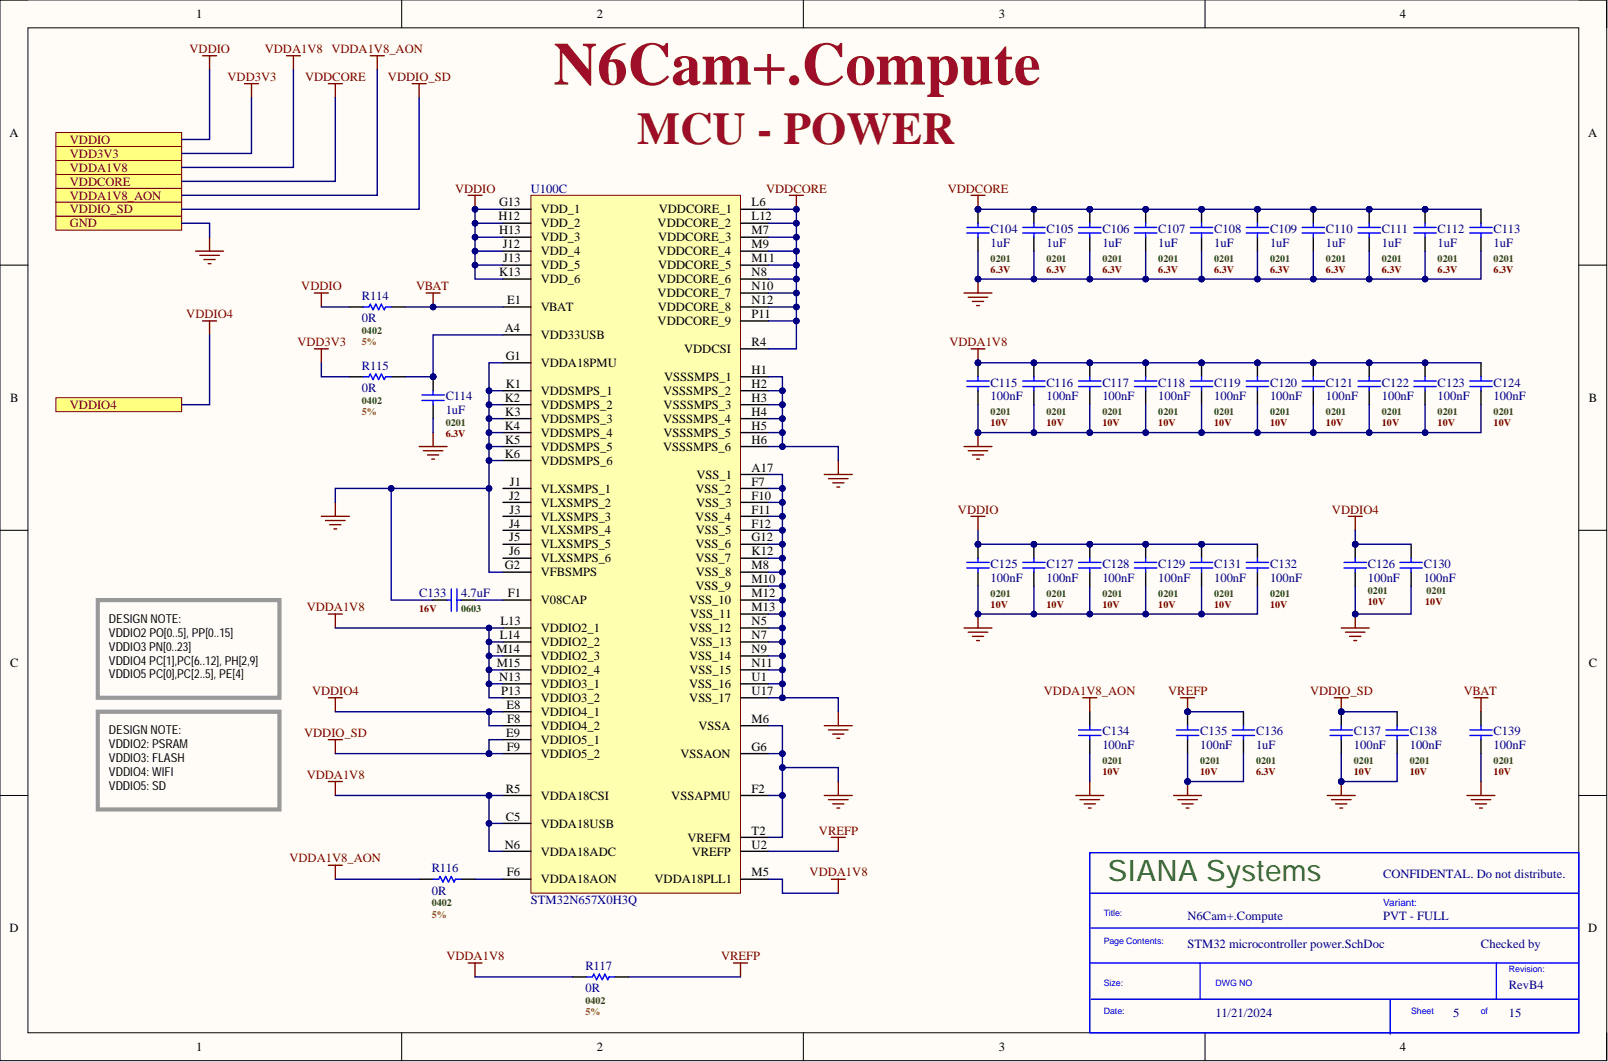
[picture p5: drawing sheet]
<svg xmlns="http://www.w3.org/2000/svg" width="292mm" height="193mm" viewBox="0 0 292 193" stroke-linecap="round" stroke-linejoin="round" font-family="sans-serif">
<defs><g id="words">
<text font-size="11" fill="#9e0e29" x="100.5" y="15.4">N6Cam+.Compute</text>
<text font-size="8.2" fill="#9e0e29" x="115.8" y="26.1">MCU - POWER</text>
<text font-size="5.4" fill="#008000" x="201.3" y="160.1">SIANA Systems</text>
<g font-size="2.3">
<text x="35.6" y="3.3">1</text>
<text x="108.4" y="3.3">2</text>
<text x="181.5" y="3.3">3</text>
<text x="254.3" y="3.3">4</text>
<text x="1.7" y="24.8">A</text>
<text x="288.5" y="24.8">A</text>
<text x="90.6" y="40.1">H12</text>
<text x="90.6" y="37.5">G13</text>
<text x="98.2" y="38.8">VDD_1</text>
<text x="98.2" y="41.3">VDD_2</text>
<text x="119.5" y="41.3">VDDCORE_2</text>
<text x="119.7" y="38.8">VDDCORE_1</text>
<text x="136.5" y="37.5">L6</text>
<text x="136.5" y="40.1">L12</text>
<text x="90.6" y="42.6">H13</text>
<text x="91.3" y="45.1">J12</text>
<text x="91.4" y="47.7">J13</text>
<text x="98.2" y="43.9">VDD_3</text>
<text x="98.2" y="46.4">VDD_4</text>
<text x="119.5" y="46.4">VDDCORE_4</text>
<text x="119.5" y="43.9">VDDCORE_3</text>
<text x="136.5" y="42.6">M7</text>
<text x="136.5" y="45.1">M9</text>
<text x="136.5" y="47.7">M11</text>
<text x="90.6" y="50.2">K13</text>
<text x="98.2" y="48.9">VDD_5</text>
<text x="98.2" y="51.5">VDD_6</text>
<text x="119.5" y="51.5">VDDCORE_6</text>
<text x="119.5" y="48.9">VDDCORE_5</text>
<text x="136.5" y="50.2">N8</text>
<text x="136.5" y="52.7">N10</text>
<text x="92.1" y="55.3">E1</text>
<text x="98.2" y="56.5">VBAT</text>
<text x="119.5" y="54">VDDCORE_7</text>
<text x="119.5" y="59.1">VDDCORE_9</text>
<text x="119.5" y="56.5">VDDCORE_8</text>
<text x="136.5" y="55.3">N12</text>
<text x="136.5" y="57.8">P11</text>
<text x="91.7" y="60.3">A4</text>
<text x="91.9" y="65.4">G1</text>
<text x="98.2" y="61.6">VDD33USB</text>
<text x="124.3" y="64.1">VDDCSI</text>
<text x="136.5" y="62.9">R4</text>
<text x="91.9" y="70.5">K1</text>
<text x="98.2" y="66.7">VDDA18PMU</text>
<text x="98.2" y="71.8">VDDSMPS_1</text>
<text x="120.5" y="71.8">VSSSMPS_2</text>
<text x="120.6" y="69.2">VSSSMPS_1</text>
<text x="136.5" y="68">H1</text>
<text x="136.5" y="70.5">H2</text>
<text x="1.8" y="73">B</text>
<text x="91.7" y="73">K2</text>
<text x="91.8" y="75.6">K3</text>
<text x="98.2" y="74.3">VDDSMPS_2</text>
<text x="98.2" y="76.8">VDDSMPS_3</text>
<text x="120.5" y="76.8">VSSSMPS_4</text>
<text x="120.6" y="74.3">VSSSMPS_3</text>
<text x="136.5" y="73">H3</text>
<text x="136.5" y="75.6">H4</text>
<text x="288.6" y="73">B</text>
<text x="91.7" y="78.1">K4</text>
<text x="91.7" y="83.2">K6</text>
<text x="91.7" y="80.6">K5</text>
<text x="98.2" y="79.4">VDDSMPS_4</text>
<text x="98.2" y="81.9">VDDSMPS_5</text>
<text x="120.5" y="81.9">VSSSMPS_6</text>
<text x="120.5" y="79.4">VSSSMPS_5</text>
<text x="136.5" y="78.1">H5</text>
<text x="136.5" y="80.6">H6</text>
<text x="92.6" y="88.2">J1</text>
<text x="98.2" y="84.4">VDDSMPS_6</text>
<text x="98.2" y="89.5">VLXSMPS_1</text>
<text x="126.3" y="89.5">VSS_2</text>
<text x="126.5" y="87">VSS_1</text>
<text x="136.5" y="85.7">A17</text>
<text x="136.5" y="88.2">F7</text>
<text x="92.5" y="90.8">J2</text>
<text x="92.5" y="95.8">J4</text>
<text x="92.6" y="93.3">J3</text>
<text x="98.2" y="92">VLXSMPS_2</text>
<text x="98.2" y="94.6">VLXSMPS_3</text>
<text x="126.3" y="94.6">VSS_4</text>
<text x="126.4" y="92">VSS_3</text>
<text x="136.5" y="90.8">F10</text>
<text x="136.5" y="93.3">F11</text>
<text x="136.5" y="95.8">F12</text>
<text x="92.5" y="100.9">J6</text>
<text x="92.5" y="98.4">J5</text>
<text x="98.2" y="97.1">VLXSMPS_4</text>
<text x="98.2" y="99.7">VLXSMPS_5</text>
<text x="126.3" y="99.7">VSS_6</text>
<text x="126.4" y="97.1">VSS_5</text>
<text x="136.5" y="98.4">G12</text>
<text x="136.5" y="100.9">K12</text>
<text x="91.7" y="103.5">G2</text>
<text x="98.2" y="104.7">VFBSMPS</text>
<text x="98.2" y="102.2">VLXSMPS_6</text>
<text x="126.3" y="102.2">VSS_7</text>
<text x="126.3" y="107.3">VSS_9</text>
<text x="126.4" y="104.7">VSS_8</text>
<text x="136.5" y="103.5">M8</text>
<text x="136.5" y="106">M10</text>
<text x="90.9" y="113.6">L13</text>
<text x="92.3" y="108.5">F1</text>
<text x="98.2" y="109.8">V08CAP</text>
<text x="125.2" y="109.8">VSS_10</text>
<text x="125.4" y="112.3">VSS_11</text>
<text x="136.5" y="108.5">M12</text>
<text x="136.5" y="111.1">M13</text>
<text x="136.5" y="113.6">N5</text>
<text x="90.2" y="118.7">M14</text>
<text x="90.8" y="116.1">L14</text>
<text x="98.2" y="114.9">VDDIO2_1</text>
<text x="98.2" y="117.4">VDDIO2_2</text>
<text x="98.2" y="119.9">VDDIO2_3</text>
<text x="125.2" y="119.9">VSS_14</text>
<text x="125.2" y="114.9">VSS_12</text>
<text x="125.3" y="117.4">VSS_13</text>
<text x="136.5" y="116.1">N7</text>
<text x="136.5" y="118.7">N9</text>
<text x="1.8" y="121.2">C</text>
<text x="90.2" y="121.2">M15</text>
<text x="90.6" y="123.7">N13</text>
<text x="98.2" y="122.5">VDDIO2_4</text>
<text x="98.2" y="125">VDDIO3_1</text>
<text x="125.2" y="125">VSS_16</text>
<text x="125.2" y="122.5">VSS_15</text>
<text x="136.5" y="121.2">N11</text>
<text x="136.5" y="123.7">U1</text>
<text x="288.6" y="121.2">C</text>
<text x="91" y="126.3">P13</text>
<text x="92" y="128.8">E8</text>
<text x="92.1" y="131.4">F8</text>
<text x="98.2" y="127.6">VDDIO3_2</text>
<text x="98.2" y="130.1">VDDIO4_1</text>
<text x="125.2" y="127.6">VSS_17</text>
<text x="136.5" y="131.4">M6</text>
<text x="136.5" y="126.3">U17</text>
<text x="92" y="133.9">E9</text>
<text x="92.1" y="136.4">F9</text>
<text x="98.2" y="132.6">VDDIO4_2</text>
<text x="98.2" y="135.2">VDDIO5_1</text>
<text x="98.2" y="137.7">VDDIO5_2</text>
<text x="123.6" y="137.7">VSSAON</text>
<text x="126.9" y="132.6">VSSA</text>
<text x="136.5" y="136.4">G6</text>
<text x="91.9" y="144">R5</text>
<text x="91.9" y="149.1">C5</text>
<text x="98.2" y="145.3">VDDA18CSI</text>
<text x="121.9" y="145.3">VSSAPMU</text>
<text x="136.5" y="144">F2</text>
<text x="91.7" y="154.2">N6</text>
<text x="98.2" y="150.4">VDDA18USB</text>
<text x="98.2" y="155.4">VDDA18ADC</text>
<text x="124.9" y="152.9">VREFM</text>
<text x="125.7" y="155.4">VREFP</text>
<text x="136.5" y="151.6">T2</text>
<text x="136.5" y="154.2">U2</text>
<text x="92.1" y="159.3">F6</text>
<text x="98.2" y="160.5">VDDA18AON</text>
<text x="118.9" y="160.5">VDDA18PLL1</text>
<text x="136.5" y="159.3">M5</text>
<text x="1.7" y="169.4">D</text>
<text x="288.5" y="169.4">D</text>
<text x="35.6" y="191">1</text>
<text x="108.4" y="191">2</text>
<text x="181.5" y="191">3</text>
<text x="254.3" y="191">4</text>
</g>
<g font-size="2.3" fill="#800000">
<text x="34.4" y="9.6">VDDIO</text>
<text x="48.1" y="9.6">VDDA1V8 VDDA1V8_AON</text>
<text x="41.3" y="14.7">VDD3V3</text>
<text x="55.4" y="14.7">VDDCORE</text>
<text x="70.5" y="14.7">VDDIO_SD</text>
<text x="12.7" y="28.6">VDD3V3</text>
<text x="12.7" y="26.1">VDDIO</text>
<text x="12.7" y="33.7">VDDCORE</text>
<text x="12.7" y="31.2">VDDA1V8</text>
<text x="82.7" y="35">VDDIO</text>
<text x="139.2" y="35">VDDCORE</text>
<text x="172.2" y="35">VDDCORE</text>
<text x="12.7" y="36.3">VDDA1V8_AON</text>
<text x="12.7" y="41.3">GND</text>
<text x="12.7" y="38.8">VDDIO_SD</text>
<text x="54.7" y="52.7">VDDIO</text>
<text x="75.6" y="52.7">VBAT</text>
<text x="33.8" y="57.8">VDDIO4</text>
<text x="54" y="62.9">VDD3V3</text>
<text x="172.5" y="62.9">VDDA1V8</text>
<text x="12.7" y="74.3">VDDIO4</text>
<text x="174" y="93.3">VDDIO</text>
<text x="242" y="93.3">VDDIO4</text>
<text x="55.7" y="111.1">VDDA1V8</text>
<text x="56.7" y="126.3">VDDIO4</text>
<text x="189.6" y="126.3">VDDA1V8_AON</text>
<text x="212.2" y="126.3">VREFP</text>
<text x="238" y="126.3">VDDIO_SD</text>
<text x="265.9" y="126.3">VBAT</text>
<text x="55.2" y="133.9">VDDIO_SD</text>
<text x="55.7" y="141.5">VDDA1V8</text>
<text x="148.8" y="151.6">VREFP</text>
<text x="52.6" y="156.7">VDDA1V8_AON</text>
<text x="147.1" y="159.3">VDDA1V8</text>
<text x="81.1" y="174.5">VDDA1V8</text>
<text x="131" y="174.5">VREFP</text>
</g>
<g font-size="2.3" fill="#000080">
<text x="96.4" y="35">U100C</text>
<text x="179.9" y="42.3">C104</text>
<text x="179.9" y="44.9">1uF</text>
<text x="190.1" y="42.3">C105</text>
<text x="190.1" y="44.9">1uF</text>
<text x="200.2" y="42.3">C106</text>
<text x="200.2" y="44.9">1uF</text>
<text x="210.4" y="42.3">C107</text>
<text x="210.4" y="44.9">1uF</text>
<text x="220.5" y="42.3">C108</text>
<text x="220.5" y="44.9">1uF</text>
<text x="230.7" y="42.3">C109</text>
<text x="230.7" y="44.9">1uF</text>
<text x="240.9" y="42.3">C110</text>
<text x="240.9" y="44.9">1uF</text>
<text x="251" y="42.3">C111</text>
<text x="251" y="44.9">1uF</text>
<text x="261.2" y="42.3">C112</text>
<text x="261.2" y="44.9">1uF</text>
<text x="271.3" y="42.3">C113</text>
<text x="271.3" y="44.9">1uF</text>
<text x="65.7" y="54.5">R114</text>
<text x="65.7" y="58.6">0R</text>
<text x="65.7" y="67.2">R115</text>
<text x="65.7" y="71.2">0R</text>
<text x="179.9" y="70.2">C115</text>
<text x="190.1" y="70.2">C116</text>
<text x="200.2" y="70.2">C117</text>
<text x="210.4" y="70.2">C118</text>
<text x="220.5" y="70.2">C119</text>
<text x="230.7" y="70.2">C120</text>
<text x="240.9" y="70.2">C121</text>
<text x="251" y="70.2">C122</text>
<text x="261.2" y="70.2">C123</text>
<text x="271.3" y="70.2">C124</text>
<text x="81" y="72.8">C114</text>
<text x="81" y="75.3">1uF</text>
<text x="179.9" y="72.8">100nF</text>
<text x="190.1" y="72.8">100nF</text>
<text x="200.2" y="72.8">100nF</text>
<text x="210.4" y="72.8">100nF</text>
<text x="220.5" y="72.8">100nF</text>
<text x="230.7" y="72.8">100nF</text>
<text x="240.9" y="72.8">100nF</text>
<text x="251" y="72.8">100nF</text>
<text x="261.2" y="72.8">100nF</text>
<text x="271.3" y="72.8">100nF</text>
<text x="179.9" y="103.2">C125</text>
<text x="179.9" y="105.7">100nF</text>
<text x="190.1" y="103.2">C127</text>
<text x="190.1" y="105.7">100nF</text>
<text x="200.2" y="103.2">C128</text>
<text x="200.2" y="105.7">100nF</text>
<text x="210.4" y="103.2">C129</text>
<text x="210.4" y="105.7">100nF</text>
<text x="220.5" y="103.2">C131</text>
<text x="220.5" y="105.7">100nF</text>
<text x="230.7" y="103.2">C132</text>
<text x="230.7" y="105.7">100nF</text>
<text x="248.5" y="103.2">C126</text>
<text x="248.5" y="105.7">100nF</text>
<text x="258.6" y="103.2">C130</text>
<text x="258.6" y="105.7">100nF</text>
<text x="76.1" y="108.5">C133</text>
<text x="83.8" y="108.5">4.7uF</text>
<text x="200.2" y="133.6">C134</text>
<text x="200.2" y="136.2">100nF</text>
<text x="218" y="133.6">C135</text>
<text x="218" y="136.2">100nF</text>
<text x="228.2" y="133.6">C136</text>
<text x="228.2" y="136.2">1uF</text>
<text x="245.9" y="133.6">C137</text>
<text x="245.9" y="136.2">100nF</text>
<text x="256.1" y="133.6">C138</text>
<text x="256.1" y="136.2">100nF</text>
<text x="271.3" y="133.6">C139</text>
<text x="271.3" y="136.2">100nF</text>
<text x="78.4" y="158.5">R116</text>
<text x="251.3" y="159.5">CONFIDENTAL. Do not distribute.</text>
<text x="78.4" y="162.5">0R</text>
<text x="96.4" y="164.3">STM32N657X0H3Q</text>
<text x="215.7" y="167.1">N6Cam+.Compute</text>
<text x="251.3" y="167.1">PVT - FULL</text>
<text x="215.7" y="172.2">STM32 microcontroller power.SchDoc</text>
<text x="269" y="172.2">Checked by</text>
<text x="106.3" y="176.2">R117</text>
<text x="274.1" y="179.8">RevB4</text>
<text x="106.3" y="180.3">0R</text>
<text x="220.8" y="184.9">11/21/2024</text>
<text x="263.9" y="184.9">5</text>
<text x="274.1" y="184.9">15</text>
</g>
<g font-size="2.2">
<text x="19.8" y="113.1">DESIGN NOTE:</text>
<text x="19.8" y="115.7">VDDIO2 PO[0..5], PP[0..15]</text>
<text x="19.8" y="118.2">VDDIO3 PN[0..23]</text>
<text x="19.8" y="120.7">VDDIO4 PC[1],PC[6..12], PH[2,9]</text>
<text x="19.8" y="123.3">VDDIO5 PC[0],PC[2..5], PE[4]</text>
<text x="19.8" y="133.4">DESIGN NOTE:</text>
<text x="19.8" y="136">VDDIO2: PSRAM</text>
<text x="19.8" y="138.5">VDDIO3: FLASH</text>
<text x="19.8" y="141">VDDIO4: WIFI</text>
<text x="19.8" y="143.6">VDDIO5: SD</text>
</g>
<g font-size="1.8" fill="#274e13">
<text x="179.9" y="47.5">0201</text>
<text x="190.1" y="47.5">0201</text>
<text x="200.2" y="47.5">0201</text>
<text x="210.4" y="47.5">0201</text>
<text x="220.5" y="47.5">0201</text>
<text x="230.7" y="47.5">0201</text>
<text x="240.9" y="47.5">0201</text>
<text x="251" y="47.5">0201</text>
<text x="261.2" y="47.5">0201</text>
<text x="271.3" y="47.5">0201</text>
<text x="65.7" y="60.7">0402</text>
<text x="65.7" y="73.4">0402</text>
<text x="81" y="77.5">0201</text>
<text x="179.9" y="75.4">0201</text>
<text x="190.1" y="75.4">0201</text>
<text x="200.2" y="75.4">0201</text>
<text x="210.4" y="75.4">0201</text>
<text x="220.5" y="75.4">0201</text>
<text x="230.7" y="75.4">0201</text>
<text x="240.9" y="75.4">0201</text>
<text x="251" y="75.4">0201</text>
<text x="261.2" y="75.4">0201</text>
<text x="271.3" y="75.4">0201</text>
<text x="248.5" y="107.9">0201</text>
<text x="259.1" y="107.9">0201</text>
<text x="83.8" y="111.2">0603</text>
<text x="179.9" y="108.4">0201</text>
<text x="190.1" y="108.4">0201</text>
<text x="200.2" y="108.4">0201</text>
<text x="210.4" y="108.4">0201</text>
<text x="220.5" y="108.4">0201</text>
<text x="230.7" y="108.4">0201</text>
<text x="200.2" y="138.8">0201</text>
<text x="218" y="138.8">0201</text>
<text x="228.2" y="138.8">0201</text>
<text x="245.9" y="138.8">0201</text>
<text x="256.1" y="138.8">0201</text>
<text x="271.3" y="138.8">0201</text>
<text x="78.4" y="164.7">0402</text>
<text x="106.3" y="182.5">0402</text>
</g>
<g font-size="1.8" fill="#600">
<text x="179.9" y="49.6">6.3V</text>
<text x="190.1" y="49.6">6.3V</text>
<text x="200.2" y="49.6">6.3V</text>
<text x="210.4" y="49.6">6.3V</text>
<text x="220.5" y="49.6">6.3V</text>
<text x="230.7" y="49.6">6.3V</text>
<text x="240.9" y="49.6">6.3V</text>
<text x="251" y="49.6">6.3V</text>
<text x="261.2" y="49.6">6.3V</text>
<text x="271.3" y="49.6">6.3V</text>
<text x="179.9" y="77.5">10V</text>
<text x="190.1" y="77.5">10V</text>
<text x="200.2" y="77.5">10V</text>
<text x="210.4" y="77.5">10V</text>
<text x="220.5" y="77.5">10V</text>
<text x="230.7" y="77.5">10V</text>
<text x="240.9" y="77.5">10V</text>
<text x="251" y="77.5">10V</text>
<text x="261.2" y="77.5">10V</text>
<text x="271.3" y="77.5">10V</text>
<text x="81" y="79.5">6.3V</text>
<text x="76.1" y="111.2">16V</text>
<text x="179.9" y="110.4">10V</text>
<text x="190.1" y="110.4">10V</text>
<text x="200.2" y="110.4">10V</text>
<text x="210.4" y="110.4">10V</text>
<text x="220.5" y="110.4">10V</text>
<text x="230.7" y="110.4">10V</text>
<text x="248.5" y="109.9">10V</text>
<text x="258.9" y="109.9">10V</text>
<text x="200.2" y="140.9">10V</text>
<text x="218" y="140.9">10V</text>
<text x="228.2" y="140.9">6.3V</text>
<text x="245.9" y="140.9">10V</text>
<text x="256.1" y="140.9">10V</text>
<text x="271.3" y="140.9">10V</text>
</g>
<g font-size="1.8" fill="#7f6000">
<text x="65.7" y="62.8">5%</text>
<text x="65.7" y="75.4">5%</text>
<text x="78.4" y="166.7">5%</text>
<text x="106.3" y="184.5">5%</text>
</g>
<text font-size="1.8" fill="#00f" x="251.3" y="164.7">Variant:</text>
<g font-size="1.6" fill="#00f">
<text x="200.5" y="166.5">Title:</text>
<text x="200.5" y="171.6">Page Contents:</text>
<text x="200.5" y="179.2">Size:</text>
<text x="220.8" y="179.2">DWG NO</text>
<text x="274.1" y="176.7">Revision:</text>
<text x="200.5" y="184.3">Date:</text>
<text x="256.3" y="184.3">Sheet</text>
<text x="269" y="184.3">of</text>
</g>
</g></defs>
<path d="M0 0h291.9v192.7h-291.9z" fill-rule="evenodd" fill="#fffcf8"/>
<path d="M0 0h291.9v192.7h-291.9z" fill="none" stroke="#000" stroke-width=".18"/>
<path d="M5.1 5.1h281.7v182.6h-281.7z" fill-rule="evenodd" fill="#fffcf8"/>
<g fill="none" stroke="#000" stroke-width=".18">
<path d="M0 0h5.1M73 0v5.1M145.9 0v5.1M218.9 0v5.1M286.8 0h5.1v5.1M5.1 5.1h281.7v182.6h-281.7zM0 48.2h5.1M286.8 48.2h5.1M0 96.4h5.1M286.8 96.4h5.1M0 144.5h5.1M286.8 144.5h5.1"/>
<path d="M73 187.7v5M145.9 187.7v5M218.9 187.7v5M291.9 187.7v5"/>
</g>
<path d="M198 154.9h88.8v32.8h-88.8zM198 162.3h88.8M198 175h88.8M198.2 168.6h88.6M218 175v6.6M271.8 175v6.6M198.2 181.6h88.6M252.5 181.6v6.3" fill="none" stroke="#00f" stroke-width=".25"/>
<path d="M85 35.5h2.6M86.3 35.5v2.5" fill="none" stroke="#800000" stroke-width=".25"/>
<circle cx="86.3" cy="38" r=".51" fill="#000080"/>
<circle cx="86.3" cy="38" r=".51" fill="none" stroke="#000080" stroke-width=".18"/>
<g fill="none" stroke="#800000" stroke-width=".25">
<path d="M143.4 35.5h2.5M144.7 35.5v2.5M57.1 63.4h2.5M58.4 63.4v2.5M59.6 111.6h2.6M60.9 111.6v2.5M59.6 126.8h2.6M60.9 126.8v2.5M59.6 157.2h2.6M59.6 142h2.6M60.9 142v2.5M60.9 157.2v2.6"/>
<path d="M151 159.8h2.5M152.3 159.8v2.5"/>
</g>
<circle cx="144.7" cy="38" r=".51" fill="#000080"/>
<circle cx="144.7" cy="38" r=".51" fill="none" stroke="#000080" stroke-width=".18"/>
<path d="M151 152.2h2.5M152.3 152.2v2.5" fill="none" stroke="#800000" stroke-width=".25"/>
<circle cx="177.7" cy="98.9" r=".51" fill="#000080"/>
<circle cx="177.7" cy="98.9" r=".51" fill="none" stroke="#000080" stroke-width=".18"/>
<path d="M177.7 98.9v2.5M177.7 104v2.5" fill="none" stroke="#000" stroke-width=".25"/>
<circle cx="177.7" cy="98.9" r=".51" fill="#000080"/>
<circle cx="177.7" cy="98.9" r=".51" fill="none" stroke="#000080" stroke-width=".18"/>
<path d="M175.6 102.2h4.1M175.6 103.2h4.1M177.7 101.4v.8M177.7 103.2v.8" fill="none" stroke="#00f" stroke-width=".25"/>
<circle cx="246.2" cy="98.9" r=".51" fill="#000080"/>
<circle cx="246.2" cy="98.9" r=".51" fill="none" stroke="#000080" stroke-width=".18"/>
<path d="M246.2 98.9v2.5M246.2 104v2.5" fill="none" stroke="#000" stroke-width=".25"/>
<circle cx="246.2" cy="98.9" r=".51" fill="#000080"/>
<circle cx="246.2" cy="98.9" r=".51" fill="none" stroke="#000080" stroke-width=".18"/>
<path d="M244.2 102.2h4M244.2 103.2h4M246.2 101.4v.8M246.2 103.2v.8" fill="none" stroke="#00f" stroke-width=".25"/>
<circle cx="187.8" cy="98.9" r=".51" fill="#000080"/>
<circle cx="187.8" cy="98.9" r=".51" fill="none" stroke="#000080" stroke-width=".18"/>
<path d="M187.8 98.9v2.5M187.8 104v2.5" fill="none" stroke="#000" stroke-width=".25"/>
<circle cx="187.8" cy="98.9" r=".51" fill="#000080"/>
<circle cx="187.8" cy="98.9" r=".51" fill="none" stroke="#000080" stroke-width=".18"/>
<path d="M185.8 102.2h4M185.8 103.2h4M187.8 101.4v.8M187.8 103.2v.8" fill="none" stroke="#00f" stroke-width=".25"/>
<circle cx="198" cy="98.9" r=".51" fill="#000080"/>
<circle cx="198" cy="98.9" r=".51" fill="none" stroke="#000080" stroke-width=".18"/>
<path d="M198 98.9v2.5M198 104v2.5" fill="none" stroke="#000" stroke-width=".25"/>
<circle cx="198" cy="98.9" r=".51" fill="#000080"/>
<circle cx="198" cy="98.9" r=".51" fill="none" stroke="#000080" stroke-width=".18"/>
<path d="M195.9 102.2h4.1M195.9 103.2h4.1M198 101.4v.8M198 103.2v.8" fill="none" stroke="#00f" stroke-width=".25"/>
<circle cx="208.1" cy="98.9" r=".51" fill="#000080"/>
<circle cx="208.1" cy="98.9" r=".51" fill="none" stroke="#000080" stroke-width=".18"/>
<path d="M208.1 98.9v2.5M208.1 104v2.5" fill="none" stroke="#000" stroke-width=".25"/>
<circle cx="208.1" cy="98.9" r=".51" fill="#000080"/>
<circle cx="208.1" cy="98.9" r=".51" fill="none" stroke="#000080" stroke-width=".18"/>
<path d="M206.1 102.2h4M206.1 103.2h4M208.1 101.4v.8M208.1 103.2v.8M254.3 102.2h4.1M254.3 103.2h4.1M256.3 101.4v.8M256.3 103.2v.8" fill="none" stroke="#00f" stroke-width=".25"/>
<path d="M256.3 98.9v2.5M256.3 104v2.5" fill="none" stroke="#000" stroke-width=".25"/>
<circle cx="218.3" cy="98.9" r=".51" fill="#000080"/>
<circle cx="218.3" cy="98.9" r=".51" fill="none" stroke="#000080" stroke-width=".18"/>
<path d="M218.3 98.9v2.5M218.3 104v2.5" fill="none" stroke="#000" stroke-width=".25"/>
<circle cx="218.3" cy="98.9" r=".51" fill="#000080"/>
<circle cx="218.3" cy="98.9" r=".51" fill="none" stroke="#000080" stroke-width=".18"/>
<path d="M216.2 102.2h4.1M216.2 103.2h4.1M218.3 101.4v.8M218.3 103.2v.8" fill="none" stroke="#00f" stroke-width=".25"/>
<path d="M176.4 93.8h2.5M177.7 93.8v2.6M175.1 114.1h5.1M175.9 114.9h3.5M176.6 115.6h2.1M177.4 116.4h.5M177.7 111.6v2.5" fill="none" stroke="#800000" stroke-width=".25"/>
<circle cx="177.7" cy="111.6" r=".51" fill="#000080"/>
<circle cx="177.7" cy="111.6" r=".51" fill="none" stroke="#000080" stroke-width=".18"/>
<path d="M228.4 98.9v2.5M228.4 104v2.5" fill="none" stroke="#000" stroke-width=".25"/>
<path d="M226.4 102.2h4M226.4 103.2h4M228.4 101.4v.8M228.4 103.2v.8" fill="none" stroke="#00f" stroke-width=".25"/>
<path d="M176.4 63.4h2.5M177.7 63.4v2.5" fill="none" stroke="#800000" stroke-width=".25"/>
<circle cx="177.7" cy="65.9" r=".51" fill="#000080"/>
<circle cx="177.7" cy="65.9" r=".51" fill="none" stroke="#000080" stroke-width=".18"/>
<circle cx="198" cy="65.9" r=".51" fill="#000080"/>
<circle cx="198" cy="65.9" r=".51" fill="none" stroke="#000080" stroke-width=".18"/>
<path d="M198 65.9v2.6M198 71v2.5" fill="none" stroke="#000" stroke-width=".25"/>
<circle cx="198" cy="65.9" r=".51" fill="#000080"/>
<circle cx="198" cy="65.9" r=".51" fill="none" stroke="#000080" stroke-width=".18"/>
<path d="M195.9 69.2h4.1M195.9 70.2h4.1M198 68.5v.7M198 70.2v.8" fill="none" stroke="#00f" stroke-width=".25"/>
<circle cx="208.1" cy="65.9" r=".51" fill="#000080"/>
<circle cx="208.1" cy="65.9" r=".51" fill="none" stroke="#000080" stroke-width=".18"/>
<path d="M208.1 65.9v2.6M208.1 71v2.5" fill="none" stroke="#000" stroke-width=".25"/>
<circle cx="208.1" cy="65.9" r=".51" fill="#000080"/>
<circle cx="208.1" cy="65.9" r=".51" fill="none" stroke="#000080" stroke-width=".18"/>
<path d="M206.1 69.2h4M206.1 70.2h4M208.1 68.5v.7M208.1 70.2v.8" fill="none" stroke="#00f" stroke-width=".25"/>
<circle cx="177.7" cy="65.9" r=".51" fill="#000080"/>
<circle cx="177.7" cy="65.9" r=".51" fill="none" stroke="#000080" stroke-width=".18"/>
<path d="M177.7 65.9v2.6M177.7 71v2.5" fill="none" stroke="#000" stroke-width=".25"/>
<circle cx="177.7" cy="65.9" r=".51" fill="#000080"/>
<circle cx="177.7" cy="65.9" r=".51" fill="none" stroke="#000080" stroke-width=".18"/>
<path d="M175.6 69.2h4.1M175.6 70.2h4.1M177.7 68.5v.7M177.7 70.2v.8" fill="none" stroke="#00f" stroke-width=".25"/>
<circle cx="187.8" cy="65.9" r=".51" fill="#000080"/>
<circle cx="187.8" cy="65.9" r=".51" fill="none" stroke="#000080" stroke-width=".18"/>
<path d="M187.8 65.9v2.6M187.8 71v2.5" fill="none" stroke="#000" stroke-width=".25"/>
<circle cx="187.8" cy="65.9" r=".51" fill="#000080"/>
<circle cx="187.8" cy="65.9" r=".51" fill="none" stroke="#000080" stroke-width=".18"/>
<path d="M185.8 69.2h4M185.8 70.2h4M187.8 68.5v.7M187.8 70.2v.8" fill="none" stroke="#00f" stroke-width=".25"/>
<path d="M59.6 134.4h2.6M60.9 134.4v2.5" fill="none" stroke="#800000" stroke-width=".25"/>
<circle cx="218.3" cy="65.9" r=".51" fill="#000080"/>
<circle cx="218.3" cy="65.9" r=".51" fill="none" stroke="#000080" stroke-width=".18"/>
<path d="M218.3 65.9v2.6M218.3 71v2.5" fill="none" stroke="#000" stroke-width=".25"/>
<circle cx="218.3" cy="65.9" r=".51" fill="#000080"/>
<circle cx="218.3" cy="65.9" r=".51" fill="none" stroke="#000080" stroke-width=".18"/>
<path d="M216.2 69.2h4.1M216.2 70.2h4.1M218.3 68.5v.7M218.3 70.2v.8" fill="none" stroke="#00f" stroke-width=".25"/>
<circle cx="228.4" cy="65.9" r=".51" fill="#000080"/>
<circle cx="228.4" cy="65.9" r=".51" fill="none" stroke="#000080" stroke-width=".18"/>
<path d="M228.4 65.9v2.6M228.4 71v2.5" fill="none" stroke="#000" stroke-width=".25"/>
<circle cx="228.4" cy="65.9" r=".51" fill="#000080"/>
<circle cx="228.4" cy="65.9" r=".51" fill="none" stroke="#000080" stroke-width=".18"/>
<path d="M226.4 69.2h4M226.4 70.2h4M228.4 68.5v.7M228.4 70.2v.8" fill="none" stroke="#00f" stroke-width=".25"/>
<path d="M177.7 78.6v2.5M175.1 81.1h5.1M175.9 81.9h3.5M176.6 82.7h2.1M177.4 83.4h.5" fill="none" stroke="#800000" stroke-width=".25"/>
<circle cx="177.7" cy="78.6" r=".51" fill="#000080"/>
<circle cx="177.7" cy="78.6" r=".51" fill="none" stroke="#000080" stroke-width=".18"/>
<path d="M176.4 35.5h2.5M177.7 35.5v2.5" fill="none" stroke="#800000" stroke-width=".25"/>
<circle cx="177.7" cy="38" r=".51" fill="#000080"/>
<circle cx="177.7" cy="38" r=".51" fill="none" stroke="#000080" stroke-width=".18"/>
<circle cx="177.7" cy="38" r=".51" fill="#000080"/>
<circle cx="177.7" cy="38" r=".51" fill="none" stroke="#000080" stroke-width=".18"/>
<path d="M177.7 38v2.6M177.7 43.1v2.5" fill="none" stroke="#000" stroke-width=".25"/>
<circle cx="177.7" cy="38" r=".51" fill="#000080"/>
<circle cx="177.7" cy="38" r=".51" fill="none" stroke="#000080" stroke-width=".18"/>
<path d="M175.6 41.3h4.1M175.6 42.3h4.1M177.7 40.6v.7M177.7 42.3v.8" fill="none" stroke="#00f" stroke-width=".25"/>
<circle cx="187.8" cy="38" r=".51" fill="#000080"/>
<circle cx="187.8" cy="38" r=".51" fill="none" stroke="#000080" stroke-width=".18"/>
<path d="M187.8 38v2.6M187.8 43.1v2.5" fill="none" stroke="#000" stroke-width=".25"/>
<circle cx="187.8" cy="38" r=".51" fill="#000080"/>
<circle cx="187.8" cy="38" r=".51" fill="none" stroke="#000080" stroke-width=".18"/>
<path d="M185.8 41.3h4M185.8 42.3h4M187.8 40.6v.7M187.8 42.3v.8" fill="none" stroke="#00f" stroke-width=".25"/>
<circle cx="198" cy="38" r=".51" fill="#000080"/>
<circle cx="198" cy="38" r=".51" fill="none" stroke="#000080" stroke-width=".18"/>
<path d="M198 38v2.6M198 43.1v2.5" fill="none" stroke="#000" stroke-width=".25"/>
<circle cx="198" cy="38" r=".51" fill="#000080"/>
<circle cx="198" cy="38" r=".51" fill="none" stroke="#000080" stroke-width=".18"/>
<path d="M195.9 41.3h4.1M195.9 42.3h4.1M198 40.6v.7M198 42.3v.8" fill="none" stroke="#00f" stroke-width=".25"/>
<circle cx="218.3" cy="38" r=".51" fill="#000080"/>
<circle cx="218.3" cy="38" r=".51" fill="none" stroke="#000080" stroke-width=".18"/>
<path d="M218.3 38v2.6M218.3 43.1v2.5" fill="none" stroke="#000" stroke-width=".25"/>
<circle cx="218.3" cy="38" r=".51" fill="#000080"/>
<circle cx="218.3" cy="38" r=".51" fill="none" stroke="#000080" stroke-width=".18"/>
<path d="M216.2 41.3h4.1M216.2 42.3h4.1M218.3 40.6v.7M218.3 42.3v.8" fill="none" stroke="#00f" stroke-width=".25"/>
<circle cx="208.1" cy="38" r=".51" fill="#000080"/>
<circle cx="208.1" cy="38" r=".51" fill="none" stroke="#000080" stroke-width=".18"/>
<path d="M208.1 38v2.6M208.1 43.1v2.5" fill="none" stroke="#000" stroke-width=".25"/>
<circle cx="208.1" cy="38" r=".51" fill="#000080"/>
<circle cx="208.1" cy="38" r=".51" fill="none" stroke="#000080" stroke-width=".18"/>
<path d="M206.1 41.3h4M206.1 42.3h4M208.1 40.6v.7M208.1 42.3v.8" fill="none" stroke="#00f" stroke-width=".25"/>
<circle cx="228.4" cy="38" r=".51" fill="#000080"/>
<circle cx="228.4" cy="38" r=".51" fill="none" stroke="#000080" stroke-width=".18"/>
<path d="M228.4 38v2.6M228.4 43.1v2.5" fill="none" stroke="#000" stroke-width=".25"/>
<circle cx="228.4" cy="38" r=".51" fill="#000080"/>
<circle cx="228.4" cy="38" r=".51" fill="none" stroke="#000080" stroke-width=".18"/>
<path d="M226.4 41.3h4M226.4 42.3h4M228.4 40.6v.7M228.4 42.3v.8" fill="none" stroke="#00f" stroke-width=".25"/>
<circle cx="238.6" cy="38" r=".51" fill="#000080"/>
<circle cx="238.6" cy="38" r=".51" fill="none" stroke="#000080" stroke-width=".18"/>
<path d="M238.6 38v2.6M238.6 43.1v2.5" fill="none" stroke="#000" stroke-width=".25"/>
<circle cx="238.6" cy="38" r=".51" fill="#000080"/>
<circle cx="238.6" cy="38" r=".51" fill="none" stroke="#000080" stroke-width=".18"/>
<path d="M236.5 41.3h4.1M236.5 42.3h4.1M238.6 40.6v.7M238.6 42.3v.8" fill="none" stroke="#00f" stroke-width=".25"/>
<circle cx="248.7" cy="38" r=".51" fill="#000080"/>
<circle cx="248.7" cy="38" r=".51" fill="none" stroke="#000080" stroke-width=".18"/>
<path d="M248.7 38v2.6M248.7 43.1v2.5" fill="none" stroke="#000" stroke-width=".25"/>
<circle cx="248.7" cy="38" r=".51" fill="#000080"/>
<circle cx="248.7" cy="38" r=".51" fill="none" stroke="#000080" stroke-width=".18"/>
<path d="M246.7 41.3h4.1M246.7 42.3h4.1M248.7 40.6v.7M248.7 42.3v.8" fill="none" stroke="#00f" stroke-width=".25"/>
<circle cx="258.9" cy="38" r=".51" fill="#000080"/>
<circle cx="258.9" cy="38" r=".51" fill="none" stroke="#000080" stroke-width=".18"/>
<path d="M258.9 38v2.6M258.9 43.1v2.5" fill="none" stroke="#000" stroke-width=".25"/>
<circle cx="258.9" cy="38" r=".51" fill="#000080"/>
<circle cx="258.9" cy="38" r=".51" fill="none" stroke="#000080" stroke-width=".18"/>
<path d="M256.8 41.3h4.1M256.8 42.3h4.1M258.9 40.6v.7M258.9 42.3v.8" fill="none" stroke="#00f" stroke-width=".25"/>
<path d="M214.5 126.8h2.5M215.7 126.8v2.5" fill="none" stroke="#800000" stroke-width=".25"/>
<circle cx="215.7" cy="129.3" r=".51" fill="#000080"/>
<circle cx="215.7" cy="129.3" r=".51" fill="none" stroke="#000080" stroke-width=".18"/>
<circle cx="215.7" cy="129.3" r=".51" fill="#000080"/>
<circle cx="215.7" cy="129.3" r=".51" fill="none" stroke="#000080" stroke-width=".18"/>
<path d="M215.7 129.3v2.6M215.7 134.4v2.5" fill="none" stroke="#000" stroke-width=".25"/>
<circle cx="215.7" cy="129.3" r=".51" fill="#000080"/>
<circle cx="215.7" cy="129.3" r=".51" fill="none" stroke="#000080" stroke-width=".18"/>
<path d="M213.7 132.6h4.1M213.7 133.6h4.1M215.7 131.9v.7M215.7 133.6v.8M223.8 132.6h4.1M223.8 133.6h4.1M225.9 131.9v.7M225.9 133.6v.8" fill="none" stroke="#00f" stroke-width=".25"/>
<path d="M225.9 129.3v2.6M225.9 134.4v2.5" fill="none" stroke="#000" stroke-width=".25"/>
<path d="M213.2 144.5h5.1M214 145.3h3.5M214.7 146.1h2M215.5 146.8h.5M215.7 142v2.5" fill="none" stroke="#800000" stroke-width=".25"/>
<circle cx="215.7" cy="142" r=".51" fill="#000080"/>
<circle cx="215.7" cy="142" r=".51" fill="none" stroke="#000080" stroke-width=".18"/>
<path d="M198 129.3v2.6M198 134.4v2.5" fill="none" stroke="#000" stroke-width=".25"/>
<path d="M195.9 132.6h4.1M195.9 133.6h4.1M198 131.9v.7M198 133.6v.8" fill="none" stroke="#00f" stroke-width=".25"/>
<path d="M196.7 126.8h2.5M198 126.8v2.5M242.4 126.8h2.5M243.6 126.8v2.5M195.4 144.5h5.1M196.2 145.3h3.5M196.9 146.1h2.1M197.7 146.8h.5M198 142v2.5" fill="none" stroke="#800000" stroke-width=".25"/>
<circle cx="243.6" cy="129.3" r=".51" fill="#000080"/>
<circle cx="243.6" cy="129.3" r=".51" fill="none" stroke="#000080" stroke-width=".18"/>
<circle cx="243.6" cy="129.3" r=".51" fill="#000080"/>
<circle cx="243.6" cy="129.3" r=".51" fill="none" stroke="#000080" stroke-width=".18"/>
<path d="M243.6 129.3v2.6M243.6 134.4v2.5" fill="none" stroke="#000" stroke-width=".25"/>
<circle cx="243.6" cy="129.3" r=".51" fill="#000080"/>
<circle cx="243.6" cy="129.3" r=".51" fill="none" stroke="#000080" stroke-width=".18"/>
<path d="M241.6 132.6h4.1M241.6 133.6h4.1M243.6 131.9v.7M243.6 133.6v.8" fill="none" stroke="#00f" stroke-width=".25"/>
<path d="M241.1 144.5h5.1M241.9 145.3h3.5M242.6 146.1h2.1M243.4 146.8h.5M243.6 142v2.5" fill="none" stroke="#800000" stroke-width=".25"/>
<circle cx="243.6" cy="142" r=".51" fill="#000080"/>
<circle cx="243.6" cy="142" r=".51" fill="none" stroke="#000080" stroke-width=".18"/>
<path d="M269 38v2.6M269 43.1v2.5M269 129.3v2.6M269 134.4v2.5" fill="none" stroke="#000" stroke-width=".25"/>
<path d="M267 41.3h4.1M267 42.3h4.1M269 40.6v.7M269 42.3v.8M267 132.6h4.1M267 133.6h4.1M269 131.9v.7M269 133.6v.8" fill="none" stroke="#00f" stroke-width=".25"/>
<circle cx="78.7" cy="68.5" r=".51" fill="#000080"/>
<circle cx="78.7" cy="68.5" r=".51" fill="none" stroke="#000080" stroke-width=".18"/>
<path d="M78.7 68.5v2.5" fill="none" stroke="#000" stroke-width=".25"/>
<circle cx="78.7" cy="68.5" r=".51" fill="#000080"/>
<circle cx="78.7" cy="68.5" r=".51" fill="none" stroke="#000080" stroke-width=".18"/>
<path d="M78.7 73.5v2.6M253.8 129.3v2.6M253.8 134.4v2.5" fill="none" stroke="#000" stroke-width=".25"/>
<path d="M76.6 72.8h4.1M76.6 71.8h4.1M78.7 71v.8M78.7 72.8v.7M251.8 132.6h4M251.8 133.6h4M253.8 131.9v.7M253.8 133.6v.8" fill="none" stroke="#00f" stroke-width=".25"/>
<path d="M85 175h2.6M86.3 175v2.5M133.2 175h2.6M134.5 175v2.5" fill="none" stroke="#800000" stroke-width=".25"/>
<circle cx="238.6" cy="65.9" r=".51" fill="#000080"/>
<circle cx="238.6" cy="65.9" r=".51" fill="none" stroke="#000080" stroke-width=".18"/>
<path d="M238.6 65.9v2.6M238.6 71v2.5" fill="none" stroke="#000" stroke-width=".25"/>
<circle cx="238.6" cy="65.9" r=".51" fill="#000080"/>
<circle cx="238.6" cy="65.9" r=".51" fill="none" stroke="#000080" stroke-width=".18"/>
<path d="M236.5 69.2h4.1M236.5 70.2h4.1M238.6 68.5v.7M238.6 70.2v.8" fill="none" stroke="#00f" stroke-width=".25"/>
<circle cx="248.7" cy="65.9" r=".51" fill="#000080"/>
<circle cx="248.7" cy="65.9" r=".51" fill="none" stroke="#000080" stroke-width=".18"/>
<path d="M248.7 65.9v2.6M248.7 71v2.5" fill="none" stroke="#000" stroke-width=".25"/>
<circle cx="248.7" cy="65.9" r=".51" fill="#000080"/>
<circle cx="248.7" cy="65.9" r=".51" fill="none" stroke="#000080" stroke-width=".18"/>
<path d="M246.7 69.2h4.1M246.7 70.2h4.1M248.7 68.5v.7M248.7 70.2v.8" fill="none" stroke="#00f" stroke-width=".25"/>
<circle cx="258.9" cy="65.9" r=".51" fill="#000080"/>
<circle cx="258.9" cy="65.9" r=".51" fill="none" stroke="#000080" stroke-width=".18"/>
<path d="M258.9 65.9v2.6M258.9 71v2.5" fill="none" stroke="#000" stroke-width=".25"/>
<circle cx="258.9" cy="65.9" r=".51" fill="#000080"/>
<circle cx="258.9" cy="65.9" r=".51" fill="none" stroke="#000080" stroke-width=".18"/>
<path d="M256.8 69.2h4.1M256.8 70.2h4.1M258.9 68.5v.7M258.9 70.2v.8M267 69.2h4.1M267 70.2h4.1M269 68.5v.7M269 70.2v.8" fill="none" stroke="#00f" stroke-width=".25"/>
<path d="M269 65.9v2.6M269 71v2.5" fill="none" stroke="#000" stroke-width=".25"/>
<path d="M175.1 53.2h5.1M175.9 54h3.5M176.6 54.8h2.1M177.4 55.5h.5M177.7 50.7v2.5" fill="none" stroke="#800000" stroke-width=".25"/>
<circle cx="177.7" cy="50.7" r=".51" fill="#000080"/>
<circle cx="177.7" cy="50.7" r=".51" fill="none" stroke="#000080" stroke-width=".18"/>
<path d="M78.7 78.6v2.5M76.1 81.1h5.1M76.9 81.9h3.6M77.7 82.7h2M78.4 83.4h.5" fill="none" stroke="#800000" stroke-width=".25"/>
<path d="M96.4 35.5h38.1v126.8h-38.1z" fill-rule="evenodd" fill="#ffffb0"/>
<path d="M96.4 35.5h38.1v126.8h-38.1z" fill="none" stroke="#800000" stroke-width=".18"/>
<g fill="none" stroke="#000" stroke-width=".25">
<path d="M91.4 38h5M134.5 38h5.1M91.4 55.8h5M91.4 40.6h5M91.4 43.1h5M91.4 45.6h5M91.4 48.2h5M91.4 50.7h5M134.5 55.8h5.1M134.5 40.6h5.1M134.5 43.1h5.1M134.5 45.6h5.1"/>
<path d="M134.5 48.2h5.1M134.5 50.7h5.1M134.5 53.2h5.1M134.5 58.3h5.1M91.4 65.9h5M91.4 71h5M91.4 73.5h5M91.4 76.1h5M91.4 78.6h5M91.4 60.9h5M134.5 63.4h5.1M134.5 71h5.1"/>
<path d="M134.5 68.5h5.1M134.5 73.5h5.1M134.5 76.1h5.1M134.5 78.6h5.1M91.4 81.1h5M91.4 83.7h5M91.4 88.7h5M91.4 91.3h5M91.4 93.8h5M91.4 96.4h5M91.4 98.9h5M134.5 81.1h5.1"/>
<path d="M134.5 88.7h5.1M134.5 91.3h5.1M134.5 93.8h5.1M134.5 96.4h5.1M134.5 98.9h5.1M134.5 86.2h5.1M91.4 104h5M91.4 114.1h5M91.4 116.6h5M91.4 119.2h5M91.4 109h5M91.4 101.4h5"/>
<path d="M134.5 104h5.1M134.5 114.1h5.1M134.5 116.6h5.1M134.5 119.2h5.1M134.5 109h5.1M134.5 101.4h5.1M134.5 106.5h5.1M134.5 111.6h5.1M91.4 121.7h5M91.4 124.3h5M91.4 126.8h5M91.4 129.3h5"/>
<path d="M91.4 131.9h5M91.4 134.4h5M91.4 136.9h5M134.5 121.7h5.1M134.5 124.3h5.1M134.5 126.8h5.1M134.5 131.9h5.1M134.5 136.9h5.1M91.4 154.7h5M91.4 159.8h5M91.4 144.5h5M91.4 149.6h5"/>
<path d="M134.5 152.2h5.1M134.5 154.7h5.1M134.5 159.8h5.1M134.5 144.5h5.1"/>
</g>
<path d="M57.1 53.2h2.5M58.4 53.2v2.6M77.4 53.2h2.5M78.7 53.2v2.6" fill="none" stroke="#800000" stroke-width=".25"/>
<circle cx="78.7" cy="55.8" r=".51" fill="#000080"/>
<circle cx="78.7" cy="55.8" r=".51" fill="none" stroke="#000080" stroke-width=".18"/>
<g fill="none" stroke="#800000" stroke-width=".25">
<path d="M36.8 10.1h2.5M38.1 10.1v2.6M44.4 15.2h2.6M45.7 15.2v2.5M52 10.1h2.6M53.3 10.1v2.6M59.6 15.2h2.6M60.9 15.2v2.5M67.3 10.1h2.5M68.5 10.1v2.6M58.4 93.8h5M59.1 94.6h3.6"/>
<path d="M59.9 95.3h2M60.7 96.1h.5M60.9 91.3v2.5M149.7 86.2h5.1M150.5 87h3.6M151.3 87.7h2M152 88.5h.5M152.3 83.7v2.5M149.7 131.9h5.1M150.5 132.6h3.6M151.3 133.4h2M152 134.1h.5"/>
<path d="M152.3 129.3v2.6M267.8 126.8h2.5M269 126.8v2.5M149.7 144.5h5.1M150.5 145.3h3.6M151.3 146.1h2M152 146.8h.5M152.3 142v2.5M266.5 144.5h5.1M267.2 145.3h3.6M268 146.1h2M268.8 146.8h.5"/>
<path d="M269 142v2.5"/>
</g>
<path d="M63.4 55.8h2.6M71.1 55.8h2.5M63.4 68.5h2.6M71.1 68.5h2.5M78.7 109h2.5M83.8 109h2.5M76.1 159.8h2.6M83.8 159.8h2.5M104.1 177.5h2.5M111.7 177.5h2.5" fill="none" stroke="#000" stroke-width=".25"/>
<path d="M66 55.8h1l.3-.5 .5 1 .5-1 .5 1 .5-1 .5 1 .2-.5h1.1M66 68.5h1l.3-.5 .5 1 .5-1 .5 1 .5-1 .5 1 .2-.5h1.1M81.2 109h.8M82 107v4.1M83 107v4.1M83 109h.8M78.7 159.8h1l.2-.5 .6 1 .5-1 .5 1 .5-1 .5 1 .2-.5h1.1M106.6 177.5h1l.3-.5 .5 1 .5-1 .5 1 .5-1 .5 1 .3-.5h1" fill="none" stroke="#00f" stroke-width=".25"/>
<path d="M17.8 109h33v17.8h-33zM17.8 129.3h33v17.8h-33z" fill="none" stroke="#999" stroke-width=".76"/>
<path d="M10.2 34.2h22.8v2.6h-22.8z" fill-rule="evenodd" fill="#ffff80"/>
<path d="M10.2 34.2h22.8v2.6h-22.8z" fill="none" stroke="#800000" stroke-width=".18"/>
<path d="M10.2 31.7h22.8v2.5h-22.8z" fill-rule="evenodd" fill="#ffff80"/>
<path d="M10.2 31.7h22.8v2.5h-22.8z" fill="none" stroke="#800000" stroke-width=".18"/>
<path d="M10.2 29.2h22.8v2.5h-22.8z" fill-rule="evenodd" fill="#ffff80"/>
<path d="M10.2 29.2h22.8v2.5h-22.8z" fill="none" stroke="#800000" stroke-width=".18"/>
<path d="M10.2 26.6h22.8v2.6h-22.8z" fill-rule="evenodd" fill="#ffff80"/>
<path d="M10.2 26.6h22.8v2.6h-22.8z" fill="none" stroke="#800000" stroke-width=".18"/>
<path d="M10.2 24.1h22.8v2.5h-22.8z" fill-rule="evenodd" fill="#ffff80"/>
<path d="M10.2 24.1h22.8v2.5h-22.8z" fill="none" stroke="#800000" stroke-width=".18"/>
<path d="M10.2 39.3h22.8v2.5h-22.8z" fill-rule="evenodd" fill="#ffff80"/>
<path d="M10.2 39.3h22.8v2.5h-22.8z" fill="none" stroke="#800000" stroke-width=".18"/>
<path d="M35.5 45.6h5.1M36.3 46.4h3.5M37.1 47.2h2M37.8 47.9h.5M38.1 43.1v2.5" fill="none" stroke="#800000" stroke-width=".25"/>
<path d="M10.2 36.8h22.8v2.5h-22.8z" fill-rule="evenodd" fill="#ffff80"/>
<path d="M10.2 36.8h22.8v2.5h-22.8z" fill="none" stroke="#800000" stroke-width=".18"/>
<path d="M74.9 15.2h2.5M76.1 15.2v2.5M36.8 58.3h2.5M38.1 58.3v2.6" fill="none" stroke="#800000" stroke-width=".25"/>
<path d="M10.2 72.3h22.8v2.5h-22.8z" fill-rule="evenodd" fill="#ffff80"/>
<path d="M10.2 72.3h22.8v2.5h-22.8z" fill="none" stroke="#800000" stroke-width=".18"/>
<path d="M244.9 93.8h2.6M246.2 93.8v2.6M243.6 114.1h5.1M244.4 114.9h3.6M245.2 115.6h2M245.9 116.4h.5M246.2 111.6v2.5" fill="none" stroke="#800000" stroke-width=".25"/>
<circle cx="246.2" cy="111.6" r=".51" fill="#000080"/>
<circle cx="246.2" cy="111.6" r=".51" fill="none" stroke="#000080" stroke-width=".18"/>
<path d="M215.7 129.3h10.2" fill="none" stroke="#000080" stroke-width=".25"/>
<circle cx="215.7" cy="129.3" r=".51" fill="#000080"/>
<circle cx="215.7" cy="129.3" r=".51" fill="none" stroke="#000080" stroke-width=".18"/>
<path d="M225.9 136.9v5.1h-10.2" fill="none" stroke="#000080" stroke-width=".25"/>
<circle cx="215.7" cy="142" r=".51" fill="#000080"/>
<circle cx="215.7" cy="142" r=".51" fill="none" stroke="#000080" stroke-width=".18"/>
<path d="M243.6 129.3h10.2" fill="none" stroke="#000080" stroke-width=".25"/>
<circle cx="243.6" cy="129.3" r=".51" fill="#000080"/>
<circle cx="243.6" cy="129.3" r=".51" fill="none" stroke="#000080" stroke-width=".18"/>
<path d="M253.8 136.9v5.1h-10.2" fill="none" stroke="#000080" stroke-width=".25"/>
<circle cx="243.6" cy="142" r=".51" fill="#000080"/>
<circle cx="243.6" cy="142" r=".51" fill="none" stroke="#000080" stroke-width=".18"/>
<path d="M177.7 38h91.3M86.3 177.5h17.8M114.2 177.5h20.3" fill="none" stroke="#000080" stroke-width=".25"/>
<circle cx="258.9" cy="38" r=".51" fill="#000080"/>
<circle cx="258.9" cy="38" r=".51" fill="none" stroke="#000080" stroke-width=".18"/>
<circle cx="248.7" cy="38" r=".51" fill="#000080"/>
<circle cx="248.7" cy="38" r=".51" fill="none" stroke="#000080" stroke-width=".18"/>
<circle cx="238.6" cy="38" r=".51" fill="#000080"/>
<circle cx="238.6" cy="38" r=".51" fill="none" stroke="#000080" stroke-width=".18"/>
<circle cx="228.4" cy="38" r=".51" fill="#000080"/>
<circle cx="228.4" cy="38" r=".51" fill="none" stroke="#000080" stroke-width=".18"/>
<circle cx="218.3" cy="38" r=".51" fill="#000080"/>
<circle cx="218.3" cy="38" r=".51" fill="none" stroke="#000080" stroke-width=".18"/>
<circle cx="208.1" cy="38" r=".51" fill="#000080"/>
<circle cx="208.1" cy="38" r=".51" fill="none" stroke="#000080" stroke-width=".18"/>
<circle cx="198" cy="38" r=".51" fill="#000080"/>
<circle cx="198" cy="38" r=".51" fill="none" stroke="#000080" stroke-width=".18"/>
<circle cx="187.8" cy="38" r=".51" fill="#000080"/>
<circle cx="187.8" cy="38" r=".51" fill="none" stroke="#000080" stroke-width=".18"/>
<circle cx="177.7" cy="38" r=".51" fill="#000080"/>
<circle cx="177.7" cy="38" r=".51" fill="none" stroke="#000080" stroke-width=".18"/>
<path d="M177.7 65.9h91.3" fill="none" stroke="#000080" stroke-width=".25"/>
<circle cx="177.7" cy="65.9" r=".51" fill="#000080"/>
<circle cx="177.7" cy="65.9" r=".51" fill="none" stroke="#000080" stroke-width=".18"/>
<circle cx="187.8" cy="65.9" r=".51" fill="#000080"/>
<circle cx="187.8" cy="65.9" r=".51" fill="none" stroke="#000080" stroke-width=".18"/>
<circle cx="198" cy="65.9" r=".51" fill="#000080"/>
<circle cx="198" cy="65.9" r=".51" fill="none" stroke="#000080" stroke-width=".18"/>
<circle cx="208.1" cy="65.9" r=".51" fill="#000080"/>
<circle cx="208.1" cy="65.9" r=".51" fill="none" stroke="#000080" stroke-width=".18"/>
<circle cx="218.3" cy="65.9" r=".51" fill="#000080"/>
<circle cx="218.3" cy="65.9" r=".51" fill="none" stroke="#000080" stroke-width=".18"/>
<circle cx="228.4" cy="65.9" r=".51" fill="#000080"/>
<circle cx="228.4" cy="65.9" r=".51" fill="none" stroke="#000080" stroke-width=".18"/>
<circle cx="238.6" cy="65.9" r=".51" fill="#000080"/>
<circle cx="238.6" cy="65.9" r=".51" fill="none" stroke="#000080" stroke-width=".18"/>
<circle cx="248.7" cy="65.9" r=".51" fill="#000080"/>
<circle cx="248.7" cy="65.9" r=".51" fill="none" stroke="#000080" stroke-width=".18"/>
<circle cx="258.9" cy="65.9" r=".51" fill="#000080"/>
<circle cx="258.9" cy="65.9" r=".51" fill="none" stroke="#000080" stroke-width=".18"/>
<path d="M78.7 76.1v2.5M88.8 73.5h2.6" fill="none" stroke="#000080" stroke-width=".25"/>
<circle cx="88.8" cy="73.5" r=".51" fill="#000080"/>
<circle cx="88.8" cy="73.5" r=".51" fill="none" stroke="#000080" stroke-width=".18"/>
<path d="M88.8 76.1h2.6" fill="none" stroke="#000080" stroke-width=".25"/>
<circle cx="88.8" cy="76.1" r=".51" fill="#000080"/>
<circle cx="88.8" cy="76.1" r=".51" fill="none" stroke="#000080" stroke-width=".18"/>
<path d="M88.8 78.6h2.6" fill="none" stroke="#000080" stroke-width=".25"/>
<circle cx="88.8" cy="78.6" r=".51" fill="#000080"/>
<circle cx="88.8" cy="78.6" r=".51" fill="none" stroke="#000080" stroke-width=".18"/>
<path d="M88.8 81.1h2.6" fill="none" stroke="#000080" stroke-width=".25"/>
<circle cx="88.8" cy="81.1" r=".51" fill="#000080"/>
<circle cx="88.8" cy="81.1" r=".51" fill="none" stroke="#000080" stroke-width=".18"/>
<path d="M86.3 40.6h5.1" fill="none" stroke="#000080" stroke-width=".25"/>
<circle cx="86.3" cy="40.6" r=".51" fill="#000080"/>
<circle cx="86.3" cy="40.6" r=".51" fill="none" stroke="#000080" stroke-width=".18"/>
<path d="M86.3 43.1h5.1" fill="none" stroke="#000080" stroke-width=".25"/>
<circle cx="86.3" cy="43.1" r=".51" fill="#000080"/>
<circle cx="86.3" cy="43.1" r=".51" fill="none" stroke="#000080" stroke-width=".18"/>
<path d="M86.3 45.6h5.1" fill="none" stroke="#000080" stroke-width=".25"/>
<circle cx="86.3" cy="45.6" r=".51" fill="#000080"/>
<circle cx="86.3" cy="45.6" r=".51" fill="none" stroke="#000080" stroke-width=".18"/>
<path d="M86.3 48.2h5.1" fill="none" stroke="#000080" stroke-width=".25"/>
<circle cx="86.3" cy="48.2" r=".51" fill="#000080"/>
<circle cx="86.3" cy="48.2" r=".51" fill="none" stroke="#000080" stroke-width=".18"/>
<path d="M86.3 109h5.1M88.8 114.1h2.6" fill="none" stroke="#000080" stroke-width=".25"/>
<circle cx="88.8" cy="114.1" r=".51" fill="#000080"/>
<circle cx="88.8" cy="114.1" r=".51" fill="none" stroke="#000080" stroke-width=".18"/>
<path d="M88.8 116.6h2.6" fill="none" stroke="#000080" stroke-width=".25"/>
<circle cx="88.8" cy="116.6" r=".51" fill="#000080"/>
<circle cx="88.8" cy="116.6" r=".51" fill="none" stroke="#000080" stroke-width=".18"/>
<path d="M88.8 119.2h2.6" fill="none" stroke="#000080" stroke-width=".25"/>
<circle cx="88.8" cy="119.2" r=".51" fill="#000080"/>
<circle cx="88.8" cy="119.2" r=".51" fill="none" stroke="#000080" stroke-width=".18"/>
<path d="M88.8 121.7h2.6" fill="none" stroke="#000080" stroke-width=".25"/>
<circle cx="88.8" cy="121.7" r=".51" fill="#000080"/>
<circle cx="88.8" cy="121.7" r=".51" fill="none" stroke="#000080" stroke-width=".18"/>
<path d="M88.8 124.3h2.6" fill="none" stroke="#000080" stroke-width=".25"/>
<circle cx="88.8" cy="124.3" r=".51" fill="#000080"/>
<circle cx="88.8" cy="124.3" r=".51" fill="none" stroke="#000080" stroke-width=".18"/>
<path d="M88.8 129.3h2.6" fill="none" stroke="#000080" stroke-width=".25"/>
<circle cx="88.8" cy="129.3" r=".51" fill="#000080"/>
<circle cx="88.8" cy="129.3" r=".51" fill="none" stroke="#000080" stroke-width=".18"/>
<path d="M60.9 129.3h27.9v2.6h2.6" fill="none" stroke="#000080" stroke-width=".25"/>
<circle cx="88.8" cy="129.3" r=".51" fill="#000080"/>
<circle cx="88.8" cy="129.3" r=".51" fill="none" stroke="#000080" stroke-width=".18"/>
<path d="M88.8 144.5h2.6" fill="none" stroke="#000080" stroke-width=".25"/>
<circle cx="88.8" cy="144.5" r=".51" fill="#000080"/>
<circle cx="88.8" cy="144.5" r=".51" fill="none" stroke="#000080" stroke-width=".18"/>
<path d="M88.8 149.6h2.6" fill="none" stroke="#000080" stroke-width=".25"/>
<circle cx="88.8" cy="149.6" r=".51" fill="#000080"/>
<circle cx="88.8" cy="149.6" r=".51" fill="none" stroke="#000080" stroke-width=".18"/>
<path d="M60.9 159.8h15.2M139.6 144.5h2.5" fill="none" stroke="#000080" stroke-width=".25"/>
<circle cx="142.1" cy="144.5" r=".51" fill="#000080"/>
<circle cx="142.1" cy="144.5" r=".51" fill="none" stroke="#000080" stroke-width=".18"/>
<path d="M139.6 88.7h2.5M139.6 154.7h12.7" fill="none" stroke="#000080" stroke-width=".25"/>
<circle cx="142.1" cy="88.7" r=".51" fill="#000080"/>
<circle cx="142.1" cy="88.7" r=".51" fill="none" stroke="#000080" stroke-width=".18"/>
<path d="M139.6 91.3h2.5" fill="none" stroke="#000080" stroke-width=".25"/>
<circle cx="142.1" cy="91.3" r=".51" fill="#000080"/>
<circle cx="142.1" cy="91.3" r=".51" fill="none" stroke="#000080" stroke-width=".18"/>
<path d="M139.6 93.8h2.5" fill="none" stroke="#000080" stroke-width=".25"/>
<circle cx="142.1" cy="93.8" r=".51" fill="#000080"/>
<circle cx="142.1" cy="93.8" r=".51" fill="none" stroke="#000080" stroke-width=".18"/>
<path d="M139.6 96.4h2.5" fill="none" stroke="#000080" stroke-width=".25"/>
<circle cx="142.1" cy="96.4" r=".51" fill="#000080"/>
<circle cx="142.1" cy="96.4" r=".51" fill="none" stroke="#000080" stroke-width=".18"/>
<path d="M139.6 98.9h2.5" fill="none" stroke="#000080" stroke-width=".25"/>
<circle cx="142.1" cy="98.9" r=".51" fill="#000080"/>
<circle cx="142.1" cy="98.9" r=".51" fill="none" stroke="#000080" stroke-width=".18"/>
<path d="M139.6 101.4h2.5" fill="none" stroke="#000080" stroke-width=".25"/>
<circle cx="142.1" cy="101.4" r=".51" fill="#000080"/>
<circle cx="142.1" cy="101.4" r=".51" fill="none" stroke="#000080" stroke-width=".18"/>
<path d="M139.6 104h2.5" fill="none" stroke="#000080" stroke-width=".25"/>
<circle cx="142.1" cy="104" r=".51" fill="#000080"/>
<circle cx="142.1" cy="104" r=".51" fill="none" stroke="#000080" stroke-width=".18"/>
<path d="M139.6 106.5h2.5" fill="none" stroke="#000080" stroke-width=".25"/>
<circle cx="142.1" cy="106.5" r=".51" fill="#000080"/>
<circle cx="142.1" cy="106.5" r=".51" fill="none" stroke="#000080" stroke-width=".18"/>
<path d="M139.6 109h2.5" fill="none" stroke="#000080" stroke-width=".25"/>
<circle cx="142.1" cy="109" r=".51" fill="#000080"/>
<circle cx="142.1" cy="109" r=".51" fill="none" stroke="#000080" stroke-width=".18"/>
<path d="M139.6 111.6h2.5" fill="none" stroke="#000080" stroke-width=".25"/>
<circle cx="142.1" cy="111.6" r=".51" fill="#000080"/>
<circle cx="142.1" cy="111.6" r=".51" fill="none" stroke="#000080" stroke-width=".18"/>
<path d="M139.6 114.1h2.5" fill="none" stroke="#000080" stroke-width=".25"/>
<circle cx="142.1" cy="114.1" r=".51" fill="#000080"/>
<circle cx="142.1" cy="114.1" r=".51" fill="none" stroke="#000080" stroke-width=".18"/>
<path d="M139.6 116.6h2.5" fill="none" stroke="#000080" stroke-width=".25"/>
<circle cx="142.1" cy="116.6" r=".51" fill="#000080"/>
<circle cx="142.1" cy="116.6" r=".51" fill="none" stroke="#000080" stroke-width=".18"/>
<path d="M139.6 119.2h2.5" fill="none" stroke="#000080" stroke-width=".25"/>
<circle cx="142.1" cy="119.2" r=".51" fill="#000080"/>
<circle cx="142.1" cy="119.2" r=".51" fill="none" stroke="#000080" stroke-width=".18"/>
<path d="M139.6 121.7h2.5" fill="none" stroke="#000080" stroke-width=".25"/>
<circle cx="142.1" cy="121.7" r=".51" fill="#000080"/>
<circle cx="142.1" cy="121.7" r=".51" fill="none" stroke="#000080" stroke-width=".18"/>
<path d="M139.6 124.3h2.5" fill="none" stroke="#000080" stroke-width=".25"/>
<circle cx="142.1" cy="124.3" r=".51" fill="#000080"/>
<circle cx="142.1" cy="124.3" r=".51" fill="none" stroke="#000080" stroke-width=".18"/>
<path d="M139.6 71h2.5" fill="none" stroke="#000080" stroke-width=".25"/>
<circle cx="142.1" cy="71" r=".51" fill="#000080"/>
<circle cx="142.1" cy="71" r=".51" fill="none" stroke="#000080" stroke-width=".18"/>
<path d="M139.6 73.5h2.5" fill="none" stroke="#000080" stroke-width=".25"/>
<circle cx="142.1" cy="73.5" r=".51" fill="#000080"/>
<circle cx="142.1" cy="73.5" r=".51" fill="none" stroke="#000080" stroke-width=".18"/>
<path d="M139.6 76.1h2.5" fill="none" stroke="#000080" stroke-width=".25"/>
<circle cx="142.1" cy="76.1" r=".51" fill="#000080"/>
<circle cx="142.1" cy="76.1" r=".51" fill="none" stroke="#000080" stroke-width=".18"/>
<path d="M139.6 78.6h2.5" fill="none" stroke="#000080" stroke-width=".25"/>
<circle cx="142.1" cy="78.6" r=".51" fill="#000080"/>
<circle cx="142.1" cy="78.6" r=".51" fill="none" stroke="#000080" stroke-width=".18"/>
<path d="M139.6 40.6h5.1" fill="none" stroke="#000080" stroke-width=".25"/>
<circle cx="144.7" cy="40.6" r=".51" fill="#000080"/>
<circle cx="144.7" cy="40.6" r=".51" fill="none" stroke="#000080" stroke-width=".18"/>
<path d="M139.6 43.1h5.1" fill="none" stroke="#000080" stroke-width=".25"/>
<circle cx="144.7" cy="43.1" r=".51" fill="#000080"/>
<circle cx="144.7" cy="43.1" r=".51" fill="none" stroke="#000080" stroke-width=".18"/>
<path d="M139.6 45.6h5.1" fill="none" stroke="#000080" stroke-width=".25"/>
<circle cx="144.7" cy="45.6" r=".51" fill="#000080"/>
<circle cx="144.7" cy="45.6" r=".51" fill="none" stroke="#000080" stroke-width=".18"/>
<path d="M139.6 48.2h5.1" fill="none" stroke="#000080" stroke-width=".25"/>
<circle cx="144.7" cy="48.2" r=".51" fill="#000080"/>
<circle cx="144.7" cy="48.2" r=".51" fill="none" stroke="#000080" stroke-width=".18"/>
<path d="M139.6 50.7h5.1" fill="none" stroke="#000080" stroke-width=".25"/>
<circle cx="144.7" cy="50.7" r=".51" fill="#000080"/>
<circle cx="144.7" cy="50.7" r=".51" fill="none" stroke="#000080" stroke-width=".18"/>
<path d="M139.6 53.2h5.1" fill="none" stroke="#000080" stroke-width=".25"/>
<circle cx="144.7" cy="53.2" r=".51" fill="#000080"/>
<circle cx="144.7" cy="53.2" r=".51" fill="none" stroke="#000080" stroke-width=".18"/>
<path d="M139.6 55.8h5.1" fill="none" stroke="#000080" stroke-width=".25"/>
<circle cx="144.7" cy="55.8" r=".51" fill="#000080"/>
<circle cx="144.7" cy="55.8" r=".51" fill="none" stroke="#000080" stroke-width=".18"/>
<path d="M144.7 58.3v5.1h-5.1" fill="none" stroke="#000080" stroke-width=".25"/>
<circle cx="144.7" cy="58.3" r=".51" fill="#000080"/>
<circle cx="144.7" cy="58.3" r=".51" fill="none" stroke="#000080" stroke-width=".18"/>
<path d="M73.6 55.8h17.8" fill="none" stroke="#000080" stroke-width=".25"/>
<circle cx="78.7" cy="55.8" r=".51" fill="#000080"/>
<circle cx="78.7" cy="55.8" r=".51" fill="none" stroke="#000080" stroke-width=".18"/>
<path d="M58.4 55.8h5M91.4 65.9h-2.6v5.1M86.3 159.8h5.1" fill="none" stroke="#000080" stroke-width=".25"/>
<circle cx="88.8" cy="71" r=".51" fill="#000080"/>
<circle cx="88.8" cy="71" r=".51" fill="none" stroke="#000080" stroke-width=".18"/>
<path d="M58.4 65.9v2.6h5M198 136.9v5.1M215.7 136.9v5.1" fill="none" stroke="#000080" stroke-width=".25"/>
<circle cx="215.7" cy="142" r=".51" fill="#000080"/>
<circle cx="215.7" cy="142" r=".51" fill="none" stroke="#000080" stroke-width=".18"/>
<path d="M243.6 136.9v5.1" fill="none" stroke="#000080" stroke-width=".25"/>
<circle cx="243.6" cy="142" r=".51" fill="#000080"/>
<circle cx="243.6" cy="142" r=".51" fill="none" stroke="#000080" stroke-width=".18"/>
<path d="M177.7 106.5v5.1M269 136.9v5.1" fill="none" stroke="#000080" stroke-width=".25"/>
<circle cx="177.7" cy="111.6" r=".51" fill="#000080"/>
<circle cx="177.7" cy="111.6" r=".51" fill="none" stroke="#000080" stroke-width=".18"/>
<path d="M177.7 73.5v5.1" fill="none" stroke="#000080" stroke-width=".25"/>
<circle cx="177.7" cy="78.6" r=".51" fill="#000080"/>
<circle cx="177.7" cy="78.6" r=".51" fill="none" stroke="#000080" stroke-width=".18"/>
<path d="M198 73.5v5.1" fill="none" stroke="#000080" stroke-width=".25"/>
<circle cx="198" cy="78.6" r=".51" fill="#000080"/>
<circle cx="198" cy="78.6" r=".51" fill="none" stroke="#000080" stroke-width=".18"/>
<path d="M208.1 73.5v5.1" fill="none" stroke="#000080" stroke-width=".25"/>
<circle cx="208.1" cy="78.6" r=".51" fill="#000080"/>
<circle cx="208.1" cy="78.6" r=".51" fill="none" stroke="#000080" stroke-width=".18"/>
<path d="M187.8 73.5v5.1" fill="none" stroke="#000080" stroke-width=".25"/>
<circle cx="187.8" cy="78.6" r=".51" fill="#000080"/>
<circle cx="187.8" cy="78.6" r=".51" fill="none" stroke="#000080" stroke-width=".18"/>
<path d="M218.3 73.5v5.1" fill="none" stroke="#000080" stroke-width=".25"/>
<circle cx="218.3" cy="78.6" r=".51" fill="#000080"/>
<circle cx="218.3" cy="78.6" r=".51" fill="none" stroke="#000080" stroke-width=".18"/>
<path d="M228.4 73.5v5.1" fill="none" stroke="#000080" stroke-width=".25"/>
<circle cx="228.4" cy="78.6" r=".51" fill="#000080"/>
<circle cx="228.4" cy="78.6" r=".51" fill="none" stroke="#000080" stroke-width=".18"/>
<path d="M238.6 73.5v5.1" fill="none" stroke="#000080" stroke-width=".25"/>
<circle cx="238.6" cy="78.6" r=".51" fill="#000080"/>
<circle cx="238.6" cy="78.6" r=".51" fill="none" stroke="#000080" stroke-width=".18"/>
<path d="M248.7 73.5v5.1" fill="none" stroke="#000080" stroke-width=".25"/>
<circle cx="248.7" cy="78.6" r=".51" fill="#000080"/>
<circle cx="248.7" cy="78.6" r=".51" fill="none" stroke="#000080" stroke-width=".18"/>
<path d="M258.9 73.5v5.1" fill="none" stroke="#000080" stroke-width=".25"/>
<circle cx="258.9" cy="78.6" r=".51" fill="#000080"/>
<circle cx="258.9" cy="78.6" r=".51" fill="none" stroke="#000080" stroke-width=".18"/>
<path d="M269 73.5v5.1h-91.3" fill="none" stroke="#000080" stroke-width=".25"/>
<circle cx="177.7" cy="78.6" r=".51" fill="#000080"/>
<circle cx="177.7" cy="78.6" r=".51" fill="none" stroke="#000080" stroke-width=".18"/>
<circle cx="187.8" cy="78.6" r=".51" fill="#000080"/>
<circle cx="187.8" cy="78.6" r=".51" fill="none" stroke="#000080" stroke-width=".18"/>
<circle cx="198" cy="78.6" r=".51" fill="#000080"/>
<circle cx="198" cy="78.6" r=".51" fill="none" stroke="#000080" stroke-width=".18"/>
<circle cx="208.1" cy="78.6" r=".51" fill="#000080"/>
<circle cx="208.1" cy="78.6" r=".51" fill="none" stroke="#000080" stroke-width=".18"/>
<circle cx="218.3" cy="78.6" r=".51" fill="#000080"/>
<circle cx="218.3" cy="78.6" r=".51" fill="none" stroke="#000080" stroke-width=".18"/>
<circle cx="228.4" cy="78.6" r=".51" fill="#000080"/>
<circle cx="228.4" cy="78.6" r=".51" fill="none" stroke="#000080" stroke-width=".18"/>
<circle cx="238.6" cy="78.6" r=".51" fill="#000080"/>
<circle cx="238.6" cy="78.6" r=".51" fill="none" stroke="#000080" stroke-width=".18"/>
<circle cx="248.7" cy="78.6" r=".51" fill="#000080"/>
<circle cx="248.7" cy="78.6" r=".51" fill="none" stroke="#000080" stroke-width=".18"/>
<circle cx="258.9" cy="78.6" r=".51" fill="#000080"/>
<circle cx="258.9" cy="78.6" r=".51" fill="none" stroke="#000080" stroke-width=".18"/>
<path d="M177.7 45.6v5.1" fill="none" stroke="#000080" stroke-width=".25"/>
<circle cx="177.7" cy="50.7" r=".51" fill="#000080"/>
<circle cx="177.7" cy="50.7" r=".51" fill="none" stroke="#000080" stroke-width=".18"/>
<path d="M187.8 45.6v5.1" fill="none" stroke="#000080" stroke-width=".25"/>
<circle cx="187.8" cy="50.7" r=".51" fill="#000080"/>
<circle cx="187.8" cy="50.7" r=".51" fill="none" stroke="#000080" stroke-width=".18"/>
<path d="M198 45.6v5.1" fill="none" stroke="#000080" stroke-width=".25"/>
<circle cx="198" cy="50.7" r=".51" fill="#000080"/>
<circle cx="198" cy="50.7" r=".51" fill="none" stroke="#000080" stroke-width=".18"/>
<path d="M218.3 45.6v5.1" fill="none" stroke="#000080" stroke-width=".25"/>
<circle cx="218.3" cy="50.7" r=".51" fill="#000080"/>
<circle cx="218.3" cy="50.7" r=".51" fill="none" stroke="#000080" stroke-width=".18"/>
<path d="M208.1 45.6v5.1" fill="none" stroke="#000080" stroke-width=".25"/>
<circle cx="208.1" cy="50.7" r=".51" fill="#000080"/>
<circle cx="208.1" cy="50.7" r=".51" fill="none" stroke="#000080" stroke-width=".18"/>
<path d="M228.4 45.6v5.1" fill="none" stroke="#000080" stroke-width=".25"/>
<circle cx="228.4" cy="50.7" r=".51" fill="#000080"/>
<circle cx="228.4" cy="50.7" r=".51" fill="none" stroke="#000080" stroke-width=".18"/>
<path d="M238.6 45.6v5.1" fill="none" stroke="#000080" stroke-width=".25"/>
<circle cx="238.6" cy="50.7" r=".51" fill="#000080"/>
<circle cx="238.6" cy="50.7" r=".51" fill="none" stroke="#000080" stroke-width=".18"/>
<path d="M248.7 45.6v5.1" fill="none" stroke="#000080" stroke-width=".25"/>
<circle cx="248.7" cy="50.7" r=".51" fill="#000080"/>
<circle cx="248.7" cy="50.7" r=".51" fill="none" stroke="#000080" stroke-width=".18"/>
<path d="M258.9 45.6v5.1" fill="none" stroke="#000080" stroke-width=".25"/>
<circle cx="258.9" cy="50.7" r=".51" fill="#000080"/>
<circle cx="258.9" cy="50.7" r=".51" fill="none" stroke="#000080" stroke-width=".18"/>
<path d="M60.9 114.1h27.9v12.7h2.6" fill="none" stroke="#000080" stroke-width=".25"/>
<circle cx="88.8" cy="124.3" r=".51" fill="#000080"/>
<circle cx="88.8" cy="124.3" r=".51" fill="none" stroke="#000080" stroke-width=".18"/>
<circle cx="88.8" cy="121.7" r=".51" fill="#000080"/>
<circle cx="88.8" cy="121.7" r=".51" fill="none" stroke="#000080" stroke-width=".18"/>
<circle cx="88.8" cy="119.2" r=".51" fill="#000080"/>
<circle cx="88.8" cy="119.2" r=".51" fill="none" stroke="#000080" stroke-width=".18"/>
<circle cx="88.8" cy="116.6" r=".51" fill="#000080"/>
<circle cx="88.8" cy="116.6" r=".51" fill="none" stroke="#000080" stroke-width=".18"/>
<circle cx="88.8" cy="114.1" r=".51" fill="#000080"/>
<circle cx="88.8" cy="114.1" r=".51" fill="none" stroke="#000080" stroke-width=".18"/>
<path d="M91.4 38h-5.1v12.7h5.1" fill="none" stroke="#000080" stroke-width=".25"/>
<circle cx="86.3" cy="38" r=".51" fill="#000080"/>
<circle cx="86.3" cy="38" r=".51" fill="none" stroke="#000080" stroke-width=".18"/>
<circle cx="86.3" cy="40.6" r=".51" fill="#000080"/>
<circle cx="86.3" cy="40.6" r=".51" fill="none" stroke="#000080" stroke-width=".18"/>
<circle cx="86.3" cy="43.1" r=".51" fill="#000080"/>
<circle cx="86.3" cy="43.1" r=".51" fill="none" stroke="#000080" stroke-width=".18"/>
<circle cx="86.3" cy="45.6" r=".51" fill="#000080"/>
<circle cx="86.3" cy="45.6" r=".51" fill="none" stroke="#000080" stroke-width=".18"/>
<circle cx="86.3" cy="48.2" r=".51" fill="#000080"/>
<circle cx="86.3" cy="48.2" r=".51" fill="none" stroke="#000080" stroke-width=".18"/>
<path d="M91.4 71h-2.6v12.7h2.6" fill="none" stroke="#000080" stroke-width=".25"/>
<circle cx="88.8" cy="83.7" r=".51" fill="#000080"/>
<circle cx="88.8" cy="83.7" r=".51" fill="none" stroke="#000080" stroke-width=".18"/>
<circle cx="88.8" cy="81.1" r=".51" fill="#000080"/>
<circle cx="88.8" cy="81.1" r=".51" fill="none" stroke="#000080" stroke-width=".18"/>
<circle cx="88.8" cy="78.6" r=".51" fill="#000080"/>
<circle cx="88.8" cy="78.6" r=".51" fill="none" stroke="#000080" stroke-width=".18"/>
<circle cx="88.8" cy="76.1" r=".51" fill="#000080"/>
<circle cx="88.8" cy="76.1" r=".51" fill="none" stroke="#000080" stroke-width=".18"/>
<circle cx="88.8" cy="73.5" r=".51" fill="#000080"/>
<circle cx="88.8" cy="73.5" r=".51" fill="none" stroke="#000080" stroke-width=".18"/>
<circle cx="88.8" cy="71" r=".51" fill="#000080"/>
<circle cx="88.8" cy="71" r=".51" fill="none" stroke="#000080" stroke-width=".18"/>
<path d="M139.6 38h5.1v20.3h-5.1" fill="none" stroke="#000080" stroke-width=".25"/>
<circle cx="144.7" cy="58.3" r=".51" fill="#000080"/>
<circle cx="144.7" cy="58.3" r=".51" fill="none" stroke="#000080" stroke-width=".18"/>
<circle cx="144.7" cy="55.8" r=".51" fill="#000080"/>
<circle cx="144.7" cy="55.8" r=".51" fill="none" stroke="#000080" stroke-width=".18"/>
<circle cx="144.7" cy="53.2" r=".51" fill="#000080"/>
<circle cx="144.7" cy="53.2" r=".51" fill="none" stroke="#000080" stroke-width=".18"/>
<circle cx="144.7" cy="50.7" r=".51" fill="#000080"/>
<circle cx="144.7" cy="50.7" r=".51" fill="none" stroke="#000080" stroke-width=".18"/>
<circle cx="144.7" cy="48.2" r=".51" fill="#000080"/>
<circle cx="144.7" cy="48.2" r=".51" fill="none" stroke="#000080" stroke-width=".18"/>
<circle cx="144.7" cy="45.6" r=".51" fill="#000080"/>
<circle cx="144.7" cy="45.6" r=".51" fill="none" stroke="#000080" stroke-width=".18"/>
<circle cx="144.7" cy="43.1" r=".51" fill="#000080"/>
<circle cx="144.7" cy="43.1" r=".51" fill="none" stroke="#000080" stroke-width=".18"/>
<circle cx="144.7" cy="40.6" r=".51" fill="#000080"/>
<circle cx="144.7" cy="40.6" r=".51" fill="none" stroke="#000080" stroke-width=".18"/>
<circle cx="144.7" cy="38" r=".51" fill="#000080"/>
<circle cx="144.7" cy="38" r=".51" fill="none" stroke="#000080" stroke-width=".18"/>
<path d="M269 45.6v5.1h-91.3" fill="none" stroke="#000080" stroke-width=".25"/>
<circle cx="258.9" cy="50.7" r=".51" fill="#000080"/>
<circle cx="258.9" cy="50.7" r=".51" fill="none" stroke="#000080" stroke-width=".18"/>
<circle cx="248.7" cy="50.7" r=".51" fill="#000080"/>
<circle cx="248.7" cy="50.7" r=".51" fill="none" stroke="#000080" stroke-width=".18"/>
<circle cx="238.6" cy="50.7" r=".51" fill="#000080"/>
<circle cx="238.6" cy="50.7" r=".51" fill="none" stroke="#000080" stroke-width=".18"/>
<circle cx="228.4" cy="50.7" r=".51" fill="#000080"/>
<circle cx="228.4" cy="50.7" r=".51" fill="none" stroke="#000080" stroke-width=".18"/>
<circle cx="218.3" cy="50.7" r=".51" fill="#000080"/>
<circle cx="218.3" cy="50.7" r=".51" fill="none" stroke="#000080" stroke-width=".18"/>
<circle cx="208.1" cy="50.7" r=".51" fill="#000080"/>
<circle cx="208.1" cy="50.7" r=".51" fill="none" stroke="#000080" stroke-width=".18"/>
<circle cx="198" cy="50.7" r=".51" fill="#000080"/>
<circle cx="198" cy="50.7" r=".51" fill="none" stroke="#000080" stroke-width=".18"/>
<circle cx="187.8" cy="50.7" r=".51" fill="#000080"/>
<circle cx="187.8" cy="50.7" r=".51" fill="none" stroke="#000080" stroke-width=".18"/>
<circle cx="177.7" cy="50.7" r=".51" fill="#000080"/>
<circle cx="177.7" cy="50.7" r=".51" fill="none" stroke="#000080" stroke-width=".18"/>
<path d="M60.9 136.9h27.9" fill="none" stroke="#000080" stroke-width=".25"/>
<circle cx="88.8" cy="136.9" r=".51" fill="#000080"/>
<circle cx="88.8" cy="136.9" r=".51" fill="none" stroke="#000080" stroke-width=".18"/>
<path d="M88.8 136.9h2.6" fill="none" stroke="#000080" stroke-width=".25"/>
<circle cx="88.8" cy="136.9" r=".51" fill="#000080"/>
<circle cx="88.8" cy="136.9" r=".51" fill="none" stroke="#000080" stroke-width=".18"/>
<path d="M91.4 134.4h-2.6v2.5" fill="none" stroke="#000080" stroke-width=".25"/>
<circle cx="88.8" cy="136.9" r=".51" fill="#000080"/>
<circle cx="88.8" cy="136.9" r=".51" fill="none" stroke="#000080" stroke-width=".18"/>
<path d="M60.9 144.5h27.9v10.2h2.6" fill="none" stroke="#000080" stroke-width=".25"/>
<circle cx="88.8" cy="149.6" r=".51" fill="#000080"/>
<circle cx="88.8" cy="149.6" r=".51" fill="none" stroke="#000080" stroke-width=".18"/>
<circle cx="88.8" cy="144.5" r=".51" fill="#000080"/>
<circle cx="88.8" cy="144.5" r=".51" fill="none" stroke="#000080" stroke-width=".18"/>
<path d="M88.8 83.7v20.3h2.6" fill="none" stroke="#000080" stroke-width=".25"/>
<circle cx="88.8" cy="88.7" r=".51" fill="#000080"/>
<circle cx="88.8" cy="88.7" r=".51" fill="none" stroke="#000080" stroke-width=".18"/>
<circle cx="88.8" cy="83.7" r=".51" fill="#000080"/>
<circle cx="88.8" cy="83.7" r=".51" fill="none" stroke="#000080" stroke-width=".18"/>
<path d="M71.1 88.7v20.3h7.6" fill="none" stroke="#000080" stroke-width=".25"/>
<circle cx="71.1" cy="88.7" r=".51" fill="#000080"/>
<circle cx="71.1" cy="88.7" r=".51" fill="none" stroke="#000080" stroke-width=".18"/>
<path d="M88.8 88.7h-27.9v2.6" fill="none" stroke="#000080" stroke-width=".25"/>
<circle cx="88.8" cy="88.7" r=".51" fill="#000080"/>
<circle cx="88.8" cy="88.7" r=".51" fill="none" stroke="#000080" stroke-width=".18"/>
<circle cx="71.1" cy="88.7" r=".51" fill="#000080"/>
<circle cx="71.1" cy="88.7" r=".51" fill="none" stroke="#000080" stroke-width=".18"/>
<path d="M73.6 68.5h5.1" fill="none" stroke="#000080" stroke-width=".25"/>
<circle cx="78.7" cy="68.5" r=".51" fill="#000080"/>
<circle cx="78.7" cy="68.5" r=".51" fill="none" stroke="#000080" stroke-width=".18"/>
<path d="M91.4 60.9h-12.7v7.6" fill="none" stroke="#000080" stroke-width=".25"/>
<circle cx="78.7" cy="68.5" r=".51" fill="#000080"/>
<circle cx="78.7" cy="68.5" r=".51" fill="none" stroke="#000080" stroke-width=".18"/>
<path d="M139.6 86.2h2.5v40.6" fill="none" stroke="#000080" stroke-width=".25"/>
<circle cx="142.1" cy="88.7" r=".51" fill="#000080"/>
<circle cx="142.1" cy="88.7" r=".51" fill="none" stroke="#000080" stroke-width=".18"/>
<circle cx="142.1" cy="91.3" r=".51" fill="#000080"/>
<circle cx="142.1" cy="91.3" r=".51" fill="none" stroke="#000080" stroke-width=".18"/>
<circle cx="142.1" cy="93.8" r=".51" fill="#000080"/>
<circle cx="142.1" cy="93.8" r=".51" fill="none" stroke="#000080" stroke-width=".18"/>
<circle cx="142.1" cy="96.4" r=".51" fill="#000080"/>
<circle cx="142.1" cy="96.4" r=".51" fill="none" stroke="#000080" stroke-width=".18"/>
<circle cx="142.1" cy="98.9" r=".51" fill="#000080"/>
<circle cx="142.1" cy="98.9" r=".51" fill="none" stroke="#000080" stroke-width=".18"/>
<circle cx="142.1" cy="101.4" r=".51" fill="#000080"/>
<circle cx="142.1" cy="101.4" r=".51" fill="none" stroke="#000080" stroke-width=".18"/>
<circle cx="142.1" cy="104" r=".51" fill="#000080"/>
<circle cx="142.1" cy="104" r=".51" fill="none" stroke="#000080" stroke-width=".18"/>
<circle cx="142.1" cy="106.5" r=".51" fill="#000080"/>
<circle cx="142.1" cy="106.5" r=".51" fill="none" stroke="#000080" stroke-width=".18"/>
<circle cx="142.1" cy="109" r=".51" fill="#000080"/>
<circle cx="142.1" cy="109" r=".51" fill="none" stroke="#000080" stroke-width=".18"/>
<circle cx="142.1" cy="111.6" r=".51" fill="#000080"/>
<circle cx="142.1" cy="111.6" r=".51" fill="none" stroke="#000080" stroke-width=".18"/>
<circle cx="142.1" cy="114.1" r=".51" fill="#000080"/>
<circle cx="142.1" cy="114.1" r=".51" fill="none" stroke="#000080" stroke-width=".18"/>
<circle cx="142.1" cy="116.6" r=".51" fill="#000080"/>
<circle cx="142.1" cy="116.6" r=".51" fill="none" stroke="#000080" stroke-width=".18"/>
<circle cx="142.1" cy="119.2" r=".51" fill="#000080"/>
<circle cx="142.1" cy="119.2" r=".51" fill="none" stroke="#000080" stroke-width=".18"/>
<circle cx="142.1" cy="121.7" r=".51" fill="#000080"/>
<circle cx="142.1" cy="121.7" r=".51" fill="none" stroke="#000080" stroke-width=".18"/>
<circle cx="142.1" cy="124.3" r=".51" fill="#000080"/>
<circle cx="142.1" cy="124.3" r=".51" fill="none" stroke="#000080" stroke-width=".18"/>
<circle cx="142.1" cy="126.8" r=".51" fill="#000080"/>
<circle cx="142.1" cy="126.8" r=".51" fill="none" stroke="#000080" stroke-width=".18"/>
<path d="M139.6 131.9h2.5v20.3h-2.5" fill="none" stroke="#000080" stroke-width=".25"/>
<circle cx="142.1" cy="144.5" r=".51" fill="#000080"/>
<circle cx="142.1" cy="144.5" r=".51" fill="none" stroke="#000080" stroke-width=".18"/>
<circle cx="142.1" cy="139.5" r=".51" fill="#000080"/>
<circle cx="142.1" cy="139.5" r=".51" fill="none" stroke="#000080" stroke-width=".18"/>
<circle cx="142.1" cy="136.9" r=".51" fill="#000080"/>
<circle cx="142.1" cy="136.9" r=".51" fill="none" stroke="#000080" stroke-width=".18"/>
<path d="M139.6 136.9h2.5" fill="none" stroke="#000080" stroke-width=".25"/>
<circle cx="142.1" cy="136.9" r=".51" fill="#000080"/>
<circle cx="142.1" cy="136.9" r=".51" fill="none" stroke="#000080" stroke-width=".18"/>
<path d="M142.1 139.5h10.2v2.5" fill="none" stroke="#000080" stroke-width=".25"/>
<circle cx="142.1" cy="139.5" r=".51" fill="#000080"/>
<circle cx="142.1" cy="139.5" r=".51" fill="none" stroke="#000080" stroke-width=".18"/>
<path d="M139.6 126.8h12.7v2.5" fill="none" stroke="#000080" stroke-width=".25"/>
<circle cx="142.1" cy="126.8" r=".51" fill="#000080"/>
<circle cx="142.1" cy="126.8" r=".51" fill="none" stroke="#000080" stroke-width=".18"/>
<path d="M139.6 68.5h2.5v12.6" fill="none" stroke="#000080" stroke-width=".25"/>
<circle cx="142.1" cy="71" r=".51" fill="#000080"/>
<circle cx="142.1" cy="71" r=".51" fill="none" stroke="#000080" stroke-width=".18"/>
<circle cx="142.1" cy="73.5" r=".51" fill="#000080"/>
<circle cx="142.1" cy="73.5" r=".51" fill="none" stroke="#000080" stroke-width=".18"/>
<circle cx="142.1" cy="76.1" r=".51" fill="#000080"/>
<circle cx="142.1" cy="76.1" r=".51" fill="none" stroke="#000080" stroke-width=".18"/>
<circle cx="142.1" cy="78.6" r=".51" fill="#000080"/>
<circle cx="142.1" cy="78.6" r=".51" fill="none" stroke="#000080" stroke-width=".18"/>
<circle cx="142.1" cy="81.1" r=".51" fill="#000080"/>
<circle cx="142.1" cy="81.1" r=".51" fill="none" stroke="#000080" stroke-width=".18"/>
<path d="M139.6 81.1h12.7v2.6" fill="none" stroke="#000080" stroke-width=".25"/>
<circle cx="142.1" cy="81.1" r=".51" fill="#000080"/>
<circle cx="142.1" cy="81.1" r=".51" fill="none" stroke="#000080" stroke-width=".18"/>
<path d="M38.1 12.7v12.6h-5.1M45.7 17.7v10.2h-12.7M53.3 12.7v17.7h-20.3M60.9 17.7v15.3h-27.9M68.5 12.7v22.8h-35.5M76.1 17.7v20.3h-43.1M33 40.6h5.1v2.5M38.1 60.9v12.6h-5.1M187.8 106.5v5.1M139.6 159.8h2.5v2.5h10.2" fill="none" stroke="#000080" stroke-width=".25"/>
<circle cx="187.8" cy="111.6" r=".51" fill="#000080"/>
<circle cx="187.8" cy="111.6" r=".51" fill="none" stroke="#000080" stroke-width=".18"/>
<path d="M198 106.5v5.1" fill="none" stroke="#000080" stroke-width=".25"/>
<circle cx="198" cy="111.6" r=".51" fill="#000080"/>
<circle cx="198" cy="111.6" r=".51" fill="none" stroke="#000080" stroke-width=".18"/>
<path d="M208.1 106.5v5.1" fill="none" stroke="#000080" stroke-width=".25"/>
<circle cx="208.1" cy="111.6" r=".51" fill="#000080"/>
<circle cx="208.1" cy="111.6" r=".51" fill="none" stroke="#000080" stroke-width=".18"/>
<path d="M228.4 106.5v5.1h-50.7" fill="none" stroke="#000080" stroke-width=".25"/>
<circle cx="177.7" cy="111.6" r=".51" fill="#000080"/>
<circle cx="177.7" cy="111.6" r=".51" fill="none" stroke="#000080" stroke-width=".18"/>
<circle cx="187.8" cy="111.6" r=".51" fill="#000080"/>
<circle cx="187.8" cy="111.6" r=".51" fill="none" stroke="#000080" stroke-width=".18"/>
<circle cx="198" cy="111.6" r=".51" fill="#000080"/>
<circle cx="198" cy="111.6" r=".51" fill="none" stroke="#000080" stroke-width=".18"/>
<circle cx="208.1" cy="111.6" r=".51" fill="#000080"/>
<circle cx="208.1" cy="111.6" r=".51" fill="none" stroke="#000080" stroke-width=".18"/>
<circle cx="218.3" cy="111.6" r=".51" fill="#000080"/>
<circle cx="218.3" cy="111.6" r=".51" fill="none" stroke="#000080" stroke-width=".18"/>
<path d="M218.3 106.5v5.1" fill="none" stroke="#000080" stroke-width=".25"/>
<circle cx="218.3" cy="111.6" r=".51" fill="#000080"/>
<circle cx="218.3" cy="111.6" r=".51" fill="none" stroke="#000080" stroke-width=".18"/>
<path d="M177.7 96.4v2.5" fill="none" stroke="#000080" stroke-width=".25"/>
<circle cx="177.7" cy="98.9" r=".51" fill="#000080"/>
<circle cx="177.7" cy="98.9" r=".51" fill="none" stroke="#000080" stroke-width=".18"/>
<path d="M177.7 98.9h50.7" fill="none" stroke="#000080" stroke-width=".25"/>
<circle cx="177.7" cy="98.9" r=".51" fill="#000080"/>
<circle cx="177.7" cy="98.9" r=".51" fill="none" stroke="#000080" stroke-width=".18"/>
<circle cx="187.8" cy="98.9" r=".51" fill="#000080"/>
<circle cx="187.8" cy="98.9" r=".51" fill="none" stroke="#000080" stroke-width=".18"/>
<circle cx="198" cy="98.9" r=".51" fill="#000080"/>
<circle cx="198" cy="98.9" r=".51" fill="none" stroke="#000080" stroke-width=".18"/>
<circle cx="208.1" cy="98.9" r=".51" fill="#000080"/>
<circle cx="208.1" cy="98.9" r=".51" fill="none" stroke="#000080" stroke-width=".18"/>
<circle cx="218.3" cy="98.9" r=".51" fill="#000080"/>
<circle cx="218.3" cy="98.9" r=".51" fill="none" stroke="#000080" stroke-width=".18"/>
<path d="M246.2 106.5v5.1" fill="none" stroke="#000080" stroke-width=".25"/>
<circle cx="246.2" cy="111.6" r=".51" fill="#000080"/>
<circle cx="246.2" cy="111.6" r=".51" fill="none" stroke="#000080" stroke-width=".18"/>
<path d="M246.2 96.4v2.5" fill="none" stroke="#000080" stroke-width=".25"/>
<circle cx="246.2" cy="98.9" r=".51" fill="#000080"/>
<circle cx="246.2" cy="98.9" r=".51" fill="none" stroke="#000080" stroke-width=".18"/>
<path d="M246.2 98.9h10.1" fill="none" stroke="#000080" stroke-width=".25"/>
<circle cx="246.2" cy="98.9" r=".51" fill="#000080"/>
<circle cx="246.2" cy="98.9" r=".51" fill="none" stroke="#000080" stroke-width=".18"/>
<path d="M256.3 106.5v5.1h-10.1" fill="none" stroke="#000080" stroke-width=".25"/>
<circle cx="246.2" cy="111.6" r=".51" fill="#000080"/>
<circle cx="246.2" cy="111.6" r=".51" fill="none" stroke="#000080" stroke-width=".18"/>
<use href="#words"/>
</svg>
